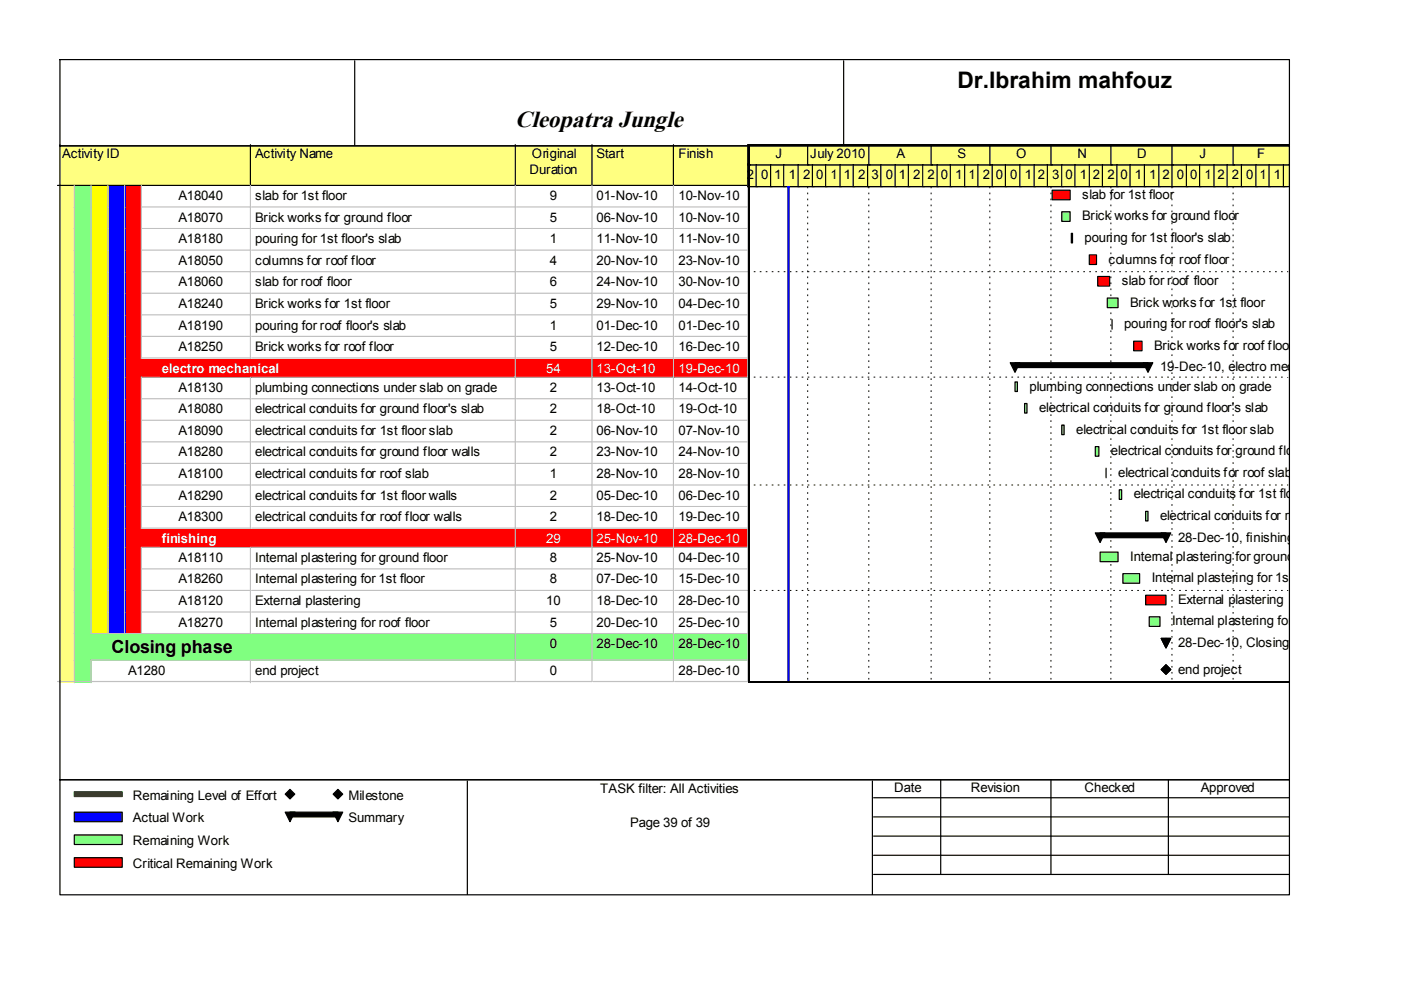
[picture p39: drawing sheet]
<svg xmlns="http://www.w3.org/2000/svg" width="297mm" height="210mm" viewBox="0 0 297 210" stroke-linecap="round" stroke-linejoin="round" font-family="sans-serif">
<defs><g id="words">
<text font-size="5" x="109.2" y="26.9">Cleopatra Jungle</text>
<text font-size="4.8" x="203" y="18.7">Dr.Ibrahim mahfouz</text>
<text font-size="3.8" x="23.6" y="138.4">Closing phase</text>
<g font-size="2.8">
<text x="13.2" y="33.5">Activity ID</text>
<text x="54.1" y="33.5">Activity Name</text>
<text x="112.8" y="33.5">Original</text>
<text x="126.5" y="33.5">Start</text>
<text x="143.8" y="33.5">Finish</text>
<text x="164.4" y="33.5">J</text>
<text x="171.8" y="33.5">July 2010</text>
<text x="190.1" y="33.5">A</text>
<text x="203" y="33.5">S</text>
<text x="215.5" y="33.5">O</text>
<text x="228.4" y="33.5">N</text>
<text x="241.1" y="33.5">D</text>
<text x="254.3" y="33.5">J</text>
<text x="266.5" y="33.5">F</text>
<text x="112.3" y="36.8">Duration</text>
<text x="158.3" y="37.9">2</text>
<text x="161.4" y="37.9">0</text>
<text x="164.2" y="37.9">1</text>
<text x="167.2" y="37.9">1</text>
<text x="170.3" y="37.9">2</text>
<text x="173.1" y="37.9">0</text>
<text x="176.1" y="37.9">1</text>
<text x="178.9" y="37.9">1</text>
<text x="181.9" y="37.9">2</text>
<text x="184.7" y="37.9">3</text>
<text x="187.8" y="37.9">0</text>
<text x="190.6" y="37.9">1</text>
<text x="193.6" y="37.9">2</text>
<text x="196.7" y="37.9">2</text>
<text x="199.5" y="37.9">0</text>
<text x="202.5" y="37.9">1</text>
<text x="205.3" y="37.9">1</text>
<text x="208.4" y="37.9">2</text>
<text x="211.2" y="37.9">0</text>
<text x="214.2" y="37.9">0</text>
<text x="217.3" y="37.9">1</text>
<text x="220" y="37.9">2</text>
<text x="223.1" y="37.9">3</text>
<text x="225.9" y="37.9">0</text>
<text x="228.9" y="37.9">1</text>
<text x="231.7" y="37.9">2</text>
<text x="234.8" y="37.9">2</text>
<text x="237.6" y="37.9">0</text>
<text x="240.6" y="37.9">1</text>
<text x="243.7" y="37.9">1</text>
<text x="246.5" y="37.9">2</text>
<text x="249.5" y="37.9">0</text>
<text x="252.3" y="37.9">0</text>
<text x="255.4" y="37.9">1</text>
<text x="258.1" y="37.9">2</text>
<text x="261.2" y="37.9">2</text>
<text x="264.2" y="37.9">0</text>
<text x="267" y="37.9">1</text>
<text x="270.1" y="37.9">1</text>
<text x="37.8" y="42.4">A18040</text>
<text x="37.8" y="47">A18070</text>
<text x="54.1" y="42.4">slab for 1st floor</text>
<text x="54.1" y="47">Brick works for ground floor</text>
<text x="116.6" y="42.4">9</text>
<text x="116.6" y="47">5</text>
<text x="126.5" y="42.4">01-Nov-10</text>
<text x="126.5" y="47">06-Nov-10</text>
<text x="143.8" y="42.4">10-Nov-10</text>
<text x="143.8" y="47">10-Nov-10</text>
<text x="229.4" y="42.2">slab for 1st floor</text>
<text x="229.4" y="46.8">Brick works for ground floor</text>
<text x="37.8" y="51.6">A18180</text>
<text x="54.1" y="51.6">pouring for 1st floor's slab</text>
<text x="116.6" y="51.6">1</text>
<text x="126.5" y="51.6">11-Nov-10</text>
<text x="143.8" y="51.6">11-Nov-10</text>
<text x="230" y="51.3">pouring for 1st floor's slab</text>
<text x="37.8" y="56.1">A18050</text>
<text x="54.1" y="56.1">columns for roof floor</text>
<text x="116.6" y="56.1">4</text>
<text x="126.5" y="56.1">20-Nov-10</text>
<text x="143.8" y="56.1">23-Nov-10</text>
<text x="235" y="55.9">columns for roof floor</text>
<text x="37.8" y="60.7">A18060</text>
<text x="37.8" y="65.3">A18240</text>
<text x="54.1" y="60.7">slab for roof floor</text>
<text x="54.1" y="65.3">Brick works for 1st floor</text>
<text x="116.6" y="60.7">6</text>
<text x="116.6" y="65.3">5</text>
<text x="126.5" y="60.7">24-Nov-10</text>
<text x="126.5" y="65.3">29-Nov-10</text>
<text x="143.8" y="60.7">30-Nov-10</text>
<text x="143.8" y="65.3">04-Dec-10</text>
<text x="237.8" y="60.5">slab for roof floor</text>
<text x="239.6" y="65">Brick works for 1st floor</text>
<text x="37.8" y="69.9">A18190</text>
<text x="54.1" y="69.9">pouring for roof floor's slab</text>
<text x="116.6" y="69.9">1</text>
<text x="126.5" y="69.9">01-Dec-10</text>
<text x="143.8" y="69.9">01-Dec-10</text>
<text x="238.3" y="69.6">pouring for roof floor's slab</text>
<text x="37.8" y="74.4">A18250</text>
<text x="54.1" y="74.4">Brick works for roof floor</text>
<text x="116.6" y="74.4">5</text>
<text x="126.5" y="74.4">12-Dec-10</text>
<text x="143.8" y="74.4">16-Dec-10</text>
<text x="244.7" y="74.2">Brick works for roof floor</text>
<text x="37.8" y="83.1">A18130</text>
<text x="54.1" y="83.1">plumbing connections under slab on grade</text>
<text x="116.6" y="83.1">2</text>
<text x="126.5" y="83.1">13-Oct-10</text>
<text x="143.8" y="83.1">14-Oct-10</text>
<text x="218.3" y="82.8">plumbing connections under slab on grade</text>
<text x="246" y="78.8">19-Dec-10, electro mechanical</text>
<text x="37.8" y="87.6">A18080</text>
<text x="54.1" y="87.6">electrical conduits for ground floor's slab</text>
<text x="116.6" y="87.6">2</text>
<text x="126.5" y="87.6">18-Oct-10</text>
<text x="143.8" y="87.6">19-Oct-10</text>
<text x="220.3" y="87.4">electrical conduits for ground floor's slab</text>
<text x="37.8" y="92.2">A18090</text>
<text x="54.1" y="92.2">electrical conduits for 1st floor slab</text>
<text x="116.6" y="92.2">2</text>
<text x="126.5" y="92.2">06-Nov-10</text>
<text x="143.8" y="92.2">07-Nov-10</text>
<text x="228.2" y="92">electrical conduits for 1st floor slab</text>
<text x="37.8" y="96.8">A18280</text>
<text x="37.8" y="101.4">A18100</text>
<text x="54.1" y="96.8">electrical conduits for ground floor walls</text>
<text x="54.1" y="101.4">electrical conduits for roof slab</text>
<text x="116.6" y="96.8">2</text>
<text x="116.6" y="101.4">1</text>
<text x="126.5" y="96.8">23-Nov-10</text>
<text x="126.5" y="101.4">28-Nov-10</text>
<text x="143.8" y="96.8">24-Nov-10</text>
<text x="143.8" y="101.4">28-Nov-10</text>
<text x="235.5" y="96.5">electrical conduits for ground floor walls</text>
<text x="237.1" y="101.1">electrical conduits for roof slab</text>
<text x="37.8" y="105.9">A18290</text>
<text x="54.1" y="105.9">electrical conduits for 1st floor walls</text>
<text x="116.6" y="105.9">2</text>
<text x="126.5" y="105.9">05-Dec-10</text>
<text x="143.8" y="105.9">06-Dec-10</text>
<text x="240.4" y="105.7">electrical conduits for 1st floor walls</text>
<text x="37.8" y="110.5">A18300</text>
<text x="54.1" y="110.5">electrical conduits for roof floor walls</text>
<text x="116.6" y="110.5">2</text>
<text x="126.5" y="110.5">18-Dec-10</text>
<text x="143.8" y="110.5">19-Dec-10</text>
<text x="246" y="110.3">electrical conduits for roof floor walls</text>
<text x="37.8" y="119.1">A18110</text>
<text x="54.1" y="119.1">Internal plastering for ground floor</text>
<text x="116.6" y="119.1">8</text>
<text x="126.5" y="119.1">25-Nov-10</text>
<text x="143.8" y="119.1">04-Dec-10</text>
<text x="239.6" y="118.9">Internal plastering for ground floor</text>
<text x="249.8" y="114.8">28-Dec-10, finishing</text>
<text x="37.8" y="123.7">A18260</text>
<text x="54.1" y="123.7">Internal plastering for 1st floor</text>
<text x="116.6" y="123.7">8</text>
<text x="126.5" y="123.7">07-Dec-10</text>
<text x="143.8" y="123.7">15-Dec-10</text>
<text x="244.2" y="123.5">Internal plastering for 1st floor</text>
<text x="37.8" y="128.3">A18120</text>
<text x="54.1" y="128.3">External plastering</text>
<text x="115.8" y="128.3">10</text>
<text x="126.5" y="128.3">18-Dec-10</text>
<text x="143.8" y="128.3">28-Dec-10</text>
<text x="249.8" y="128">External plastering</text>
<text x="37.8" y="132.9">A18270</text>
<text x="54.1" y="132.9">Internal plastering for roof floor</text>
<text x="116.6" y="132.9">5</text>
<text x="116.6" y="137.4">0</text>
<text x="126.5" y="132.9">20-Dec-10</text>
<text x="126.5" y="137.4">28-Dec-10</text>
<text x="143.8" y="132.9">25-Dec-10</text>
<text x="143.8" y="137.4">28-Dec-10</text>
<text x="248.5" y="132.6">Internal plastering for roof floor</text>
<text x="249.8" y="137.2">28-Dec-10, Closing phase</text>
<text x="27.2" y="143.1">A1280</text>
<text x="54.1" y="143.1">end project</text>
<text x="116.6" y="143.1">0</text>
<text x="143.8" y="143.1">28-Dec-10</text>
<text x="249.8" y="142.8">end project</text>
<text x="189.6" y="168">Date</text>
<text x="205.8" y="168">Revision</text>
<text x="230" y="168">Checked</text>
<text x="254.6" y="168">Approved</text>
<text x="28.2" y="169.5">Remaining Level of Effort</text>
<text x="73.9" y="169.5">Milestone</text>
<text x="127.3" y="168.2">TASK filter: All Activities</text>
<text x="28.2" y="174.3">Actual Work</text>
<text x="28.2" y="179.2">Remaining Work</text>
<text x="73.9" y="174.3">Summary</text>
<text x="133.6" y="175.3">Page 39 of 39</text>
<text x="28.2" y="184">Critical Remaining Work</text>
</g>
<g font-size="2.8" fill="#fff">
<text x="34.3" y="79">electro mechanical</text>
<text x="115.8" y="79">54</text>
<text x="126.5" y="79">13-Oct-10</text>
<text x="143.8" y="79">19-Dec-10</text>
<text x="34.3" y="115.1">finishing</text>
<text x="115.8" y="115.1">29</text>
<text x="126.5" y="115.1">25-Nov-10</text>
<text x="143.8" y="115.1">28-Dec-10</text>
</g>
</g></defs>
<path d="M12.4 30.7h40.9v8.9h-40.9z" fill="#ffff80"/>
<path d="M53.1 30.7v8.6h-40.9" fill="none" stroke="#000" stroke-width=".25"/>
<path d="M53.3 30.7h56.2v8.9h-56.2z" fill="#ffff80"/>
<path d="M109.3 30.7v8.6h-56.2" fill="none" stroke="#000" stroke-width=".25"/>
<path d="M109.5 30.7h16.2v8.9h-16.2z" fill="#ffff80"/>
<path d="M125.5 30.7v8.6h-16.2" fill="none" stroke="#000" stroke-width=".25"/>
<path d="M125.7 30.7h17.3v8.9h-17.3z" fill="#ffff80"/>
<path d="M142.8 30.7v8.6h-17.3" fill="none" stroke="#000" stroke-width=".25"/>
<path d="M143 30.7h15.8v8.9h-15.8z" fill="#ffff80"/>
<path d="M158.5 30.7v8.6h-15.7" fill="none" stroke="#000" stroke-width=".25"/>
<path d="M12.4 39.6h3.6v4.5h-3.6z" fill="#ffff80"/>
<path d="M15.8 39.3v4.8" fill="none" stroke="#c0c0c0" stroke-width=".25"/>
<path d="M16 39.6h3.6v4.5h-3.6z" fill="#80ff80"/>
<path d="M19.3 39.3v4.8" fill="none" stroke="#c0c0c0" stroke-width=".25"/>
<path d="M19.6 39.6h3.5v4.5h-3.5z" fill="#ff0"/>
<path d="M22.9 39.3v4.8" fill="none" stroke="#c0c0c0" stroke-width=".25"/>
<path d="M23.1 39.6h3.6v4.5h-3.6z" fill="#00f"/>
<path d="M26.4 39.3v4.8" fill="none" stroke="#c0c0c0" stroke-width=".25"/>
<path d="M26.7 39.6h3.5v4.5h-3.5z" fill="#f00"/>
<path d="M30 39.3v4.8" fill="none" stroke="#c0c0c0" stroke-width=".25"/>
<path d="M30.2 39.6h23.1v4.5h-23.1z" fill="#fff"/>
<path d="M53.1 39.3v4.8M30 43.9h23.4" fill="none" stroke="#c0c0c0" stroke-width=".25"/>
<g fill="#fff">
<path d="M53.3 39.6h56.2v4.5h-56.2z"/>
<path d="M53.8 39.8h54.9v4.1h-54.9z"/>
</g>
<path d="M109.3 39.3v4.6h-55.9" fill="none" stroke="#c0c0c0" stroke-width=".25"/>
<g fill="#fff">
<path d="M109.5 39.6h16.2v4.5h-16.2z"/>
<path d="M110 39.8h15v4.1h-15z"/>
</g>
<path d="M125.5 39.3v4.6h-16" fill="none" stroke="#c0c0c0" stroke-width=".25"/>
<g fill="#fff">
<path d="M125.7 39.6h17.3v4.5h-17.3z"/>
<path d="M126.2 39.8h16v4.1h-16z"/>
</g>
<path d="M142.8 39.3v4.6h-17" fill="none" stroke="#c0c0c0" stroke-width=".25"/>
<g fill="#fff">
<path d="M143 39.6h15.8v4.5h-15.8z"/>
<path d="M143.5 39.8h14.6v4.1h-14.6z"/>
</g>
<path d="M158.5 39.3v4.6h-15.5" fill="none" stroke="#c0c0c0" stroke-width=".25"/>
<path d="M12.4 44.1h3.6v4.6h-3.6z" fill="#ffff80"/>
<path d="M15.8 43.9v4.8" fill="none" stroke="#c0c0c0" stroke-width=".25"/>
<path d="M16 44.1h3.6v4.6h-3.6z" fill="#80ff80"/>
<path d="M19.3 43.9v4.8" fill="none" stroke="#c0c0c0" stroke-width=".25"/>
<path d="M19.6 44.1h3.5v4.6h-3.5z" fill="#ff0"/>
<path d="M22.9 43.9v4.8" fill="none" stroke="#c0c0c0" stroke-width=".25"/>
<path d="M23.1 44.1h3.6v4.6h-3.6z" fill="#00f"/>
<path d="M26.4 43.9v4.8" fill="none" stroke="#c0c0c0" stroke-width=".25"/>
<path d="M26.7 44.1h3.5v4.6h-3.5z" fill="#f00"/>
<path d="M30 43.9v4.8" fill="none" stroke="#c0c0c0" stroke-width=".25"/>
<path d="M30.2 44.1h23.1v4.6h-23.1z" fill="#fff"/>
<path d="M30 48.5h23.4M53.1 43.9v4.8" fill="none" stroke="#c0c0c0" stroke-width=".25"/>
<g fill="#fff">
<path d="M53.3 44.1h56.2v4.6h-56.2z"/>
<path d="M53.8 44.4h54.9v4h-54.9z"/>
</g>
<path d="M109.3 43.9v4.6h-55.9" fill="none" stroke="#c0c0c0" stroke-width=".25"/>
<g fill="#fff">
<path d="M109.5 44.1h16.2v4.6h-16.2z"/>
<path d="M110 44.4h15v4h-15z"/>
</g>
<path d="M125.5 43.9v4.6h-16" fill="none" stroke="#c0c0c0" stroke-width=".25"/>
<g fill="#fff">
<path d="M125.7 44.1h17.3v4.6h-17.3z"/>
<path d="M126.2 44.4h16v4h-16z"/>
</g>
<path d="M142.8 43.9v4.6h-17" fill="none" stroke="#c0c0c0" stroke-width=".25"/>
<g fill="#fff">
<path d="M143 44.1h15.8v4.6h-15.8z"/>
<path d="M143.5 44.4h14.6v4h-14.6z"/>
</g>
<path d="M158.5 43.9v4.6h-15.5" fill="none" stroke="#c0c0c0" stroke-width=".25"/>
<path d="M12.4 48.7h3.6v4.6h-3.6z" fill="#ffff80"/>
<path d="M15.8 48.5v4.8" fill="none" stroke="#c0c0c0" stroke-width=".25"/>
<path d="M16 48.7h3.6v4.6h-3.6z" fill="#80ff80"/>
<path d="M19.3 48.5v4.8" fill="none" stroke="#c0c0c0" stroke-width=".25"/>
<path d="M19.6 48.7h3.5v4.6h-3.5z" fill="#ff0"/>
<path d="M22.9 48.5v4.8" fill="none" stroke="#c0c0c0" stroke-width=".25"/>
<path d="M23.1 48.7h3.6v4.6h-3.6z" fill="#00f"/>
<path d="M26.4 48.5v4.8" fill="none" stroke="#c0c0c0" stroke-width=".25"/>
<path d="M26.7 48.7h3.5v4.6h-3.5z" fill="#f00"/>
<path d="M30 48.5v4.8" fill="none" stroke="#c0c0c0" stroke-width=".25"/>
<path d="M30.2 48.7h23.1v4.6h-23.1z" fill="#fff"/>
<path d="M30 53h23.4M53.1 48.5v4.8" fill="none" stroke="#c0c0c0" stroke-width=".25"/>
<g fill="#fff">
<path d="M53.3 48.7h56.2v4.6h-56.2z"/>
<path d="M53.8 49h54.9v4h-54.9z"/>
</g>
<path d="M109.3 48.5v4.5h-55.9" fill="none" stroke="#c0c0c0" stroke-width=".25"/>
<g fill="#fff">
<path d="M109.5 48.7h16.2v4.6h-16.2z"/>
<path d="M110 49h15v4h-15z"/>
</g>
<path d="M125.5 48.5v4.5h-16" fill="none" stroke="#c0c0c0" stroke-width=".25"/>
<g fill="#fff">
<path d="M125.7 48.7h17.3v4.6h-17.3z"/>
<path d="M126.2 49h16v4h-16z"/>
</g>
<path d="M142.8 48.5v4.5h-17" fill="none" stroke="#c0c0c0" stroke-width=".25"/>
<g fill="#fff">
<path d="M143 48.7h15.8v4.6h-15.8z"/>
<path d="M143.5 49h14.6v4h-14.6z"/>
</g>
<path d="M158.5 48.5v4.5h-15.5" fill="none" stroke="#c0c0c0" stroke-width=".25"/>
<path d="M12.4 53.3h3.6v4.5h-3.6z" fill="#ffff80"/>
<path d="M15.8 53v4.9" fill="none" stroke="#c0c0c0" stroke-width=".25"/>
<path d="M16 53.3h3.6v4.5h-3.6z" fill="#80ff80"/>
<path d="M19.3 53v4.9" fill="none" stroke="#c0c0c0" stroke-width=".25"/>
<path d="M19.6 53.3h3.5v4.5h-3.5z" fill="#ff0"/>
<path d="M22.9 53v4.9" fill="none" stroke="#c0c0c0" stroke-width=".25"/>
<path d="M23.1 53.3h3.6v4.5h-3.6z" fill="#00f"/>
<path d="M26.4 53v4.9" fill="none" stroke="#c0c0c0" stroke-width=".25"/>
<path d="M26.7 53.3h3.5v4.5h-3.5z" fill="#f00"/>
<path d="M30 53v4.9" fill="none" stroke="#c0c0c0" stroke-width=".25"/>
<path d="M30.2 53.3h23.1v4.5h-23.1z" fill="#fff"/>
<path d="M30 57.6h23.4M53.1 53v4.9" fill="none" stroke="#c0c0c0" stroke-width=".25"/>
<g fill="#fff">
<path d="M53.3 53.3h56.2v4.5h-56.2z"/>
<path d="M53.8 53.5h54.9v4.1h-54.9z"/>
</g>
<path d="M109.3 53v4.6h-55.9" fill="none" stroke="#c0c0c0" stroke-width=".25"/>
<g fill="#fff">
<path d="M109.5 53.3h16.2v4.5h-16.2z"/>
<path d="M110 53.5h15v4.1h-15z"/>
</g>
<path d="M125.5 53v4.6h-16" fill="none" stroke="#c0c0c0" stroke-width=".25"/>
<g fill="#fff">
<path d="M125.7 53.3h17.3v4.5h-17.3z"/>
<path d="M126.2 53.5h16v4.1h-16z"/>
</g>
<path d="M142.8 53v4.6h-17" fill="none" stroke="#c0c0c0" stroke-width=".25"/>
<g fill="#fff">
<path d="M143 53.3h15.8v4.5h-15.8z"/>
<path d="M143.5 53.5h14.6v4.1h-14.6z"/>
</g>
<path d="M158.5 53v4.6h-15.5" fill="none" stroke="#c0c0c0" stroke-width=".25"/>
<path d="M12.4 57.8h3.6v4.6h-3.6z" fill="#ffff80"/>
<path d="M15.8 57.6v4.8" fill="none" stroke="#c0c0c0" stroke-width=".25"/>
<path d="M16 57.8h3.6v4.6h-3.6z" fill="#80ff80"/>
<path d="M19.3 57.6v4.8" fill="none" stroke="#c0c0c0" stroke-width=".25"/>
<path d="M19.6 57.8h3.5v4.6h-3.5z" fill="#ff0"/>
<path d="M22.9 57.6v4.8" fill="none" stroke="#c0c0c0" stroke-width=".25"/>
<path d="M23.1 57.8h3.6v4.6h-3.6z" fill="#00f"/>
<path d="M26.4 57.6v4.8" fill="none" stroke="#c0c0c0" stroke-width=".25"/>
<path d="M26.7 57.8h3.5v4.6h-3.5z" fill="#f00"/>
<path d="M30 57.6v4.8" fill="none" stroke="#c0c0c0" stroke-width=".25"/>
<path d="M30.2 57.8h23.1v4.6h-23.1z" fill="#fff"/>
<path d="M53.1 57.6v4.8M30 62.2h23.4" fill="none" stroke="#c0c0c0" stroke-width=".25"/>
<g fill="#fff">
<path d="M53.3 57.8h56.2v4.6h-56.2z"/>
<path d="M53.8 58.1h54.9v4.1h-54.9z"/>
</g>
<path d="M109.3 57.6v4.6h-55.9" fill="none" stroke="#c0c0c0" stroke-width=".25"/>
<g fill="#fff">
<path d="M109.5 57.8h16.2v4.6h-16.2z"/>
<path d="M110 58.1h15v4.1h-15z"/>
</g>
<path d="M125.5 57.6v4.6h-16" fill="none" stroke="#c0c0c0" stroke-width=".25"/>
<g fill="#fff">
<path d="M125.7 57.8h17.3v4.6h-17.3z"/>
<path d="M126.2 58.1h16v4.1h-16z"/>
</g>
<path d="M142.8 57.6v4.6h-17" fill="none" stroke="#c0c0c0" stroke-width=".25"/>
<g fill="#fff">
<path d="M143 57.8h15.8v4.6h-15.8z"/>
<path d="M143.5 58.1h14.6v4.1h-14.6z"/>
</g>
<path d="M158.5 57.6v4.6h-15.5" fill="none" stroke="#c0c0c0" stroke-width=".25"/>
<path d="M12.4 62.4h3.6v4.6h-3.6z" fill="#ffff80"/>
<path d="M15.8 62.2v4.8" fill="none" stroke="#c0c0c0" stroke-width=".25"/>
<path d="M16 62.4h3.6v4.6h-3.6z" fill="#80ff80"/>
<path d="M19.3 62.2v4.8" fill="none" stroke="#c0c0c0" stroke-width=".25"/>
<path d="M19.6 62.4h3.5v4.6h-3.5z" fill="#ff0"/>
<path d="M22.9 62.2v4.8" fill="none" stroke="#c0c0c0" stroke-width=".25"/>
<path d="M23.1 62.4h3.6v4.6h-3.6z" fill="#00f"/>
<path d="M26.4 62.2v4.8" fill="none" stroke="#c0c0c0" stroke-width=".25"/>
<path d="M26.7 62.4h3.5v4.6h-3.5z" fill="#f00"/>
<path d="M30 62.2v4.8" fill="none" stroke="#c0c0c0" stroke-width=".25"/>
<path d="M30.2 62.4h23.1v4.6h-23.1z" fill="#fff"/>
<path d="M30 66.8h23.4M53.1 62.2v4.8" fill="none" stroke="#c0c0c0" stroke-width=".25"/>
<g fill="#fff">
<path d="M53.3 62.4h56.2v4.6h-56.2z"/>
<path d="M53.8 62.7h54.9v4h-54.9z"/>
</g>
<path d="M109.3 62.2v4.6h-55.9" fill="none" stroke="#c0c0c0" stroke-width=".25"/>
<g fill="#fff">
<path d="M109.5 62.4h16.2v4.6h-16.2z"/>
<path d="M110 62.7h15v4h-15z"/>
</g>
<path d="M125.5 62.2v4.6h-16" fill="none" stroke="#c0c0c0" stroke-width=".25"/>
<g fill="#fff">
<path d="M125.7 62.4h17.3v4.6h-17.3z"/>
<path d="M126.2 62.7h16v4h-16z"/>
</g>
<path d="M142.8 62.2v4.6h-17" fill="none" stroke="#c0c0c0" stroke-width=".25"/>
<g fill="#fff">
<path d="M143 62.4h15.8v4.6h-15.8z"/>
<path d="M143.5 62.7h14.6v4h-14.6z"/>
</g>
<path d="M158.5 62.2v4.6h-15.5" fill="none" stroke="#c0c0c0" stroke-width=".25"/>
<path d="M12.4 67h3.6v4.6h-3.6z" fill="#ffff80"/>
<path d="M15.8 66.8v4.8" fill="none" stroke="#c0c0c0" stroke-width=".25"/>
<path d="M16 67h3.6v4.6h-3.6z" fill="#80ff80"/>
<path d="M19.3 66.8v4.8" fill="none" stroke="#c0c0c0" stroke-width=".25"/>
<path d="M19.6 67h3.5v4.6h-3.5z" fill="#ff0"/>
<path d="M22.9 66.8v4.8" fill="none" stroke="#c0c0c0" stroke-width=".25"/>
<path d="M23.1 67h3.6v4.6h-3.6z" fill="#00f"/>
<path d="M26.4 66.8v4.8" fill="none" stroke="#c0c0c0" stroke-width=".25"/>
<path d="M26.7 67h3.5v4.6h-3.5z" fill="#f00"/>
<path d="M30 66.8v4.8" fill="none" stroke="#c0c0c0" stroke-width=".25"/>
<path d="M30.2 67h23.1v4.6h-23.1z" fill="#fff"/>
<path d="M30 71.3h23.4M53.1 66.8v4.8" fill="none" stroke="#c0c0c0" stroke-width=".25"/>
<g fill="#fff">
<path d="M53.3 67h56.2v4.6h-56.2z"/>
<path d="M53.8 67.2h54.9v4.1h-54.9z"/>
</g>
<path d="M109.3 66.8v4.5h-55.9" fill="none" stroke="#c0c0c0" stroke-width=".25"/>
<g fill="#fff">
<path d="M109.5 67h16.2v4.6h-16.2z"/>
<path d="M110 67.2h15v4.1h-15z"/>
</g>
<path d="M125.5 66.8v4.5h-16" fill="none" stroke="#c0c0c0" stroke-width=".25"/>
<g fill="#fff">
<path d="M125.7 67h17.3v4.6h-17.3z"/>
<path d="M126.2 67.2h16v4.1h-16z"/>
</g>
<path d="M142.8 66.8v4.5h-17" fill="none" stroke="#c0c0c0" stroke-width=".25"/>
<g fill="#fff">
<path d="M143 67h15.8v4.6h-15.8z"/>
<path d="M143.5 67.2h14.6v4.1h-14.6z"/>
</g>
<path d="M158.5 66.8v4.5h-15.5" fill="none" stroke="#c0c0c0" stroke-width=".25"/>
<path d="M12.4 71.6h3.6v4.5h-3.6z" fill="#ffff80"/>
<path d="M15.8 71.3v4.9" fill="none" stroke="#c0c0c0" stroke-width=".25"/>
<path d="M16 71.6h3.6v4.5h-3.6z" fill="#80ff80"/>
<path d="M19.3 71.3v4.9" fill="none" stroke="#c0c0c0" stroke-width=".25"/>
<path d="M19.6 71.6h3.5v4.5h-3.5z" fill="#ff0"/>
<path d="M22.9 71.3v4.9" fill="none" stroke="#c0c0c0" stroke-width=".25"/>
<path d="M23.1 71.6h3.6v4.5h-3.6z" fill="#00f"/>
<path d="M26.4 71.3v4.9" fill="none" stroke="#c0c0c0" stroke-width=".25"/>
<path d="M26.7 71.6h3.5v4.5h-3.5z" fill="#f00"/>
<path d="M30 71.3v4.9" fill="none" stroke="#c0c0c0" stroke-width=".25"/>
<path d="M30.2 71.6h23.1v4.5h-23.1z" fill="#fff"/>
<path d="M30 75.9h23.4M53.1 71.3v4.9" fill="none" stroke="#c0c0c0" stroke-width=".25"/>
<g fill="#fff">
<path d="M53.3 71.6h56.2v4.5h-56.2z"/>
<path d="M53.8 71.8h54.9v4.1h-54.9z"/>
</g>
<path d="M109.3 71.3v4.6h-55.9" fill="none" stroke="#c0c0c0" stroke-width=".25"/>
<g fill="#fff">
<path d="M109.5 71.6h16.2v4.5h-16.2z"/>
<path d="M110 71.8h15v4.1h-15z"/>
</g>
<path d="M125.5 71.3v4.6h-16" fill="none" stroke="#c0c0c0" stroke-width=".25"/>
<g fill="#fff">
<path d="M125.7 71.6h17.3v4.5h-17.3z"/>
<path d="M126.2 71.8h16v4.1h-16z"/>
</g>
<path d="M142.8 71.3v4.6h-17" fill="none" stroke="#c0c0c0" stroke-width=".25"/>
<g fill="#fff">
<path d="M143 71.6h15.8v4.5h-15.8z"/>
<path d="M143.5 71.8h14.6v4.1h-14.6z"/>
</g>
<path d="M158.5 71.3v4.6h-15.5" fill="none" stroke="#c0c0c0" stroke-width=".25"/>
<path d="M12.4 76.1h3.6v4.1h-3.6z" fill="#ffff80"/>
<path d="M15.8 75.9v4.3" fill="none" stroke="#c0c0c0" stroke-width=".25"/>
<path d="M16 76.1h3.6v4.1h-3.6z" fill="#80ff80"/>
<path d="M19.3 75.9v4.3" fill="none" stroke="#c0c0c0" stroke-width=".25"/>
<path d="M19.6 76.1h3.5v4.1h-3.5z" fill="#ff0"/>
<path d="M22.9 75.9v4.3" fill="none" stroke="#c0c0c0" stroke-width=".25"/>
<path d="M23.1 76.1h3.6v4.1h-3.6z" fill="#00f"/>
<path d="M26.4 75.9v4.3" fill="none" stroke="#c0c0c0" stroke-width=".25"/>
<path d="M26.7 76.1h26.6v4.1h-26.6z" fill="#f00"/>
<path d="M30 80h23.4" fill="none" stroke="#c0c0c0" stroke-width=".25"/>
<g fill="#f00">
<path d="M53.3 76.1h56.2v4.1h-56.2z"/>
<path d="M34 76.4h74.7v3.5h-74.7z"/>
</g>
<path d="M109.3 75.9v4.1h-55.9" fill="none" stroke="#c0c0c0" stroke-width=".25"/>
<g fill="#f00">
<path d="M109.5 76.1h16.2v4.1h-16.2z"/>
<path d="M110 76.4h15v3.5h-15z"/>
</g>
<path d="M125.5 75.9v4.1h-16" fill="none" stroke="#c0c0c0" stroke-width=".25"/>
<g fill="#f00">
<path d="M125.7 76.1h17.3v4.1h-17.3z"/>
<path d="M126.2 76.4h16v3.5h-16z"/>
</g>
<path d="M142.8 75.9v4.1h-17" fill="none" stroke="#c0c0c0" stroke-width=".25"/>
<g fill="#f00">
<path d="M143 76.1h15.8v4.1h-15.8z"/>
<path d="M143.5 76.4h14.6v3.5h-14.6z"/>
</g>
<path d="M158.5 75.9v4.1h-15.5" fill="none" stroke="#c0c0c0" stroke-width=".25"/>
<path d="M12.4 80.2h3.6v4.6h-3.6z" fill="#ffff80"/>
<path d="M15.8 80v4.8" fill="none" stroke="#c0c0c0" stroke-width=".25"/>
<path d="M16 80.2h3.6v4.6h-3.6z" fill="#80ff80"/>
<path d="M19.3 80v4.8" fill="none" stroke="#c0c0c0" stroke-width=".25"/>
<path d="M19.6 80.2h3.5v4.6h-3.5z" fill="#ff0"/>
<path d="M22.9 80v4.8" fill="none" stroke="#c0c0c0" stroke-width=".25"/>
<path d="M23.1 80.2h3.6v4.6h-3.6z" fill="#00f"/>
<path d="M26.4 80v4.8" fill="none" stroke="#c0c0c0" stroke-width=".25"/>
<path d="M26.7 80.2h3.5v4.6h-3.5z" fill="#f00"/>
<path d="M30 80v4.8" fill="none" stroke="#c0c0c0" stroke-width=".25"/>
<path d="M30.2 80.2h23.1v4.6h-23.1z" fill="#fff"/>
<path d="M53.1 80v4.8M30 84.5h23.4" fill="none" stroke="#c0c0c0" stroke-width=".25"/>
<g fill="#fff">
<path d="M53.3 80.2h56.2v4.6h-56.2z"/>
<path d="M53.8 80.4h54.9v4.1h-54.9z"/>
</g>
<path d="M109.3 80v4.5h-55.9" fill="none" stroke="#c0c0c0" stroke-width=".25"/>
<g fill="#fff">
<path d="M109.5 80.2h16.2v4.6h-16.2z"/>
<path d="M110 80.4h15v4.1h-15z"/>
</g>
<path d="M125.5 80v4.5h-16" fill="none" stroke="#c0c0c0" stroke-width=".25"/>
<g fill="#fff">
<path d="M125.7 80.2h17.3v4.6h-17.3z"/>
<path d="M126.2 80.4h16v4.1h-16z"/>
</g>
<path d="M142.8 80v4.5h-17" fill="none" stroke="#c0c0c0" stroke-width=".25"/>
<g fill="#fff">
<path d="M143 80.2h15.8v4.6h-15.8z"/>
<path d="M143.5 80.4h14.6v4.1h-14.6z"/>
</g>
<path d="M158.5 80v4.5h-15.5" fill="none" stroke="#c0c0c0" stroke-width=".25"/>
<path d="M12.4 84.8h3.6v4.5h-3.6z" fill="#ffff80"/>
<path d="M15.8 84.5v4.9" fill="none" stroke="#c0c0c0" stroke-width=".25"/>
<path d="M16 84.8h3.6v4.5h-3.6z" fill="#80ff80"/>
<path d="M19.3 84.5v4.9" fill="none" stroke="#c0c0c0" stroke-width=".25"/>
<path d="M19.6 84.8h3.5v4.5h-3.5z" fill="#ff0"/>
<path d="M22.9 84.5v4.9" fill="none" stroke="#c0c0c0" stroke-width=".25"/>
<path d="M23.1 84.8h3.6v4.5h-3.6z" fill="#00f"/>
<path d="M26.4 84.5v4.9" fill="none" stroke="#c0c0c0" stroke-width=".25"/>
<path d="M26.7 84.8h3.5v4.5h-3.5z" fill="#f00"/>
<path d="M30 84.5v4.9" fill="none" stroke="#c0c0c0" stroke-width=".25"/>
<path d="M30.2 84.8h23.1v4.5h-23.1z" fill="#fff"/>
<path d="M30 89.1h23.4M53.1 84.5v4.9" fill="none" stroke="#c0c0c0" stroke-width=".25"/>
<g fill="#fff">
<path d="M53.3 84.8h56.2v4.5h-56.2z"/>
<path d="M53.8 85h54.9v4.1h-54.9z"/>
</g>
<path d="M109.3 84.5v4.6h-55.9" fill="none" stroke="#c0c0c0" stroke-width=".25"/>
<g fill="#fff">
<path d="M109.5 84.8h16.2v4.5h-16.2z"/>
<path d="M110 85h15v4.1h-15z"/>
</g>
<path d="M125.5 84.5v4.6h-16" fill="none" stroke="#c0c0c0" stroke-width=".25"/>
<g fill="#fff">
<path d="M125.7 84.8h17.3v4.5h-17.3z"/>
<path d="M126.2 85h16v4.1h-16z"/>
</g>
<path d="M142.8 84.5v4.6h-17" fill="none" stroke="#c0c0c0" stroke-width=".25"/>
<g fill="#fff">
<path d="M143 84.8h15.8v4.5h-15.8z"/>
<path d="M143.5 85h14.6v4.1h-14.6z"/>
</g>
<path d="M158.5 84.5v4.6h-15.5" fill="none" stroke="#c0c0c0" stroke-width=".25"/>
<path d="M12.4 89.3h3.6v4.6h-3.6z" fill="#ffff80"/>
<path d="M15.8 89.1v4.8" fill="none" stroke="#c0c0c0" stroke-width=".25"/>
<path d="M16 89.3h3.6v4.6h-3.6z" fill="#80ff80"/>
<path d="M19.3 89.1v4.8" fill="none" stroke="#c0c0c0" stroke-width=".25"/>
<path d="M19.6 89.3h3.5v4.6h-3.5z" fill="#ff0"/>
<path d="M22.9 89.1v4.8" fill="none" stroke="#c0c0c0" stroke-width=".25"/>
<path d="M23.1 89.3h3.6v4.6h-3.6z" fill="#00f"/>
<path d="M26.4 89.1v4.8" fill="none" stroke="#c0c0c0" stroke-width=".25"/>
<path d="M26.7 89.3h3.5v4.6h-3.5z" fill="#f00"/>
<path d="M30 89.1v4.8" fill="none" stroke="#c0c0c0" stroke-width=".25"/>
<path d="M30.2 89.3h23.1v4.6h-23.1z" fill="#fff"/>
<path d="M30 93.7h23.4M53.1 89.1v4.8" fill="none" stroke="#c0c0c0" stroke-width=".25"/>
<g fill="#fff">
<path d="M53.3 89.3h56.2v4.6h-56.2z"/>
<path d="M53.8 89.6h54.9v4.1h-54.9z"/>
</g>
<path d="M109.3 89.1v4.6h-55.9" fill="none" stroke="#c0c0c0" stroke-width=".25"/>
<g fill="#fff">
<path d="M109.5 89.3h16.2v4.6h-16.2z"/>
<path d="M110 89.6h15v4.1h-15z"/>
</g>
<path d="M125.5 89.1v4.6h-16" fill="none" stroke="#c0c0c0" stroke-width=".25"/>
<g fill="#fff">
<path d="M125.7 89.3h17.3v4.6h-17.3z"/>
<path d="M126.2 89.6h16v4.1h-16z"/>
</g>
<path d="M142.8 89.1v4.6h-17" fill="none" stroke="#c0c0c0" stroke-width=".25"/>
<g fill="#fff">
<path d="M143 89.3h15.8v4.6h-15.8z"/>
<path d="M143.5 89.6h14.6v4.1h-14.6z"/>
</g>
<path d="M158.5 89.1v4.6h-15.5" fill="none" stroke="#c0c0c0" stroke-width=".25"/>
<path d="M12.4 93.9h3.6v4.6h-3.6z" fill="#ffff80"/>
<path d="M15.8 93.7v4.8" fill="none" stroke="#c0c0c0" stroke-width=".25"/>
<path d="M16 93.9h3.6v4.6h-3.6z" fill="#80ff80"/>
<path d="M19.3 93.7v4.8" fill="none" stroke="#c0c0c0" stroke-width=".25"/>
<path d="M19.6 93.9h3.5v4.6h-3.5z" fill="#ff0"/>
<path d="M22.9 93.7v4.8" fill="none" stroke="#c0c0c0" stroke-width=".25"/>
<path d="M23.1 93.9h3.6v4.6h-3.6z" fill="#00f"/>
<path d="M26.4 93.7v4.8" fill="none" stroke="#c0c0c0" stroke-width=".25"/>
<path d="M26.7 93.9h3.5v4.6h-3.5z" fill="#f00"/>
<path d="M30 93.7v4.8" fill="none" stroke="#c0c0c0" stroke-width=".25"/>
<path d="M30.2 93.9h23.1v4.6h-23.1z" fill="#fff"/>
<path d="M30 98.3h23.4M53.1 93.7v4.8" fill="none" stroke="#c0c0c0" stroke-width=".25"/>
<g fill="#fff">
<path d="M53.3 93.9h56.2v4.6h-56.2z"/>
<path d="M53.8 94.2h54.9v4h-54.9z"/>
</g>
<path d="M109.3 93.7v4.6h-55.9" fill="none" stroke="#c0c0c0" stroke-width=".25"/>
<g fill="#fff">
<path d="M109.5 93.9h16.2v4.6h-16.2z"/>
<path d="M110 94.2h15v4h-15z"/>
</g>
<path d="M125.5 93.7v4.6h-16" fill="none" stroke="#c0c0c0" stroke-width=".25"/>
<g fill="#fff">
<path d="M125.7 93.9h17.3v4.6h-17.3z"/>
<path d="M126.2 94.2h16v4h-16z"/>
</g>
<path d="M142.8 93.7v4.6h-17" fill="none" stroke="#c0c0c0" stroke-width=".25"/>
<g fill="#fff">
<path d="M143 93.9h15.8v4.6h-15.8z"/>
<path d="M143.5 94.2h14.6v4h-14.6z"/>
</g>
<path d="M158.5 93.7v4.6h-15.5" fill="none" stroke="#c0c0c0" stroke-width=".25"/>
<path d="M12.4 98.5h3.6v4.6h-3.6z" fill="#ffff80"/>
<path d="M15.8 98.3v4.8" fill="none" stroke="#c0c0c0" stroke-width=".25"/>
<path d="M16 98.5h3.6v4.6h-3.6z" fill="#80ff80"/>
<path d="M19.3 98.3v4.8" fill="none" stroke="#c0c0c0" stroke-width=".25"/>
<path d="M19.6 98.5h3.5v4.6h-3.5z" fill="#ff0"/>
<path d="M22.9 98.3v4.8" fill="none" stroke="#c0c0c0" stroke-width=".25"/>
<path d="M23.1 98.5h3.6v4.6h-3.6z" fill="#00f"/>
<path d="M26.4 98.3v4.8" fill="none" stroke="#c0c0c0" stroke-width=".25"/>
<path d="M26.7 98.5h3.5v4.6h-3.5z" fill="#f00"/>
<path d="M30 98.3v4.8" fill="none" stroke="#c0c0c0" stroke-width=".25"/>
<path d="M30.2 98.5h23.1v4.6h-23.1z" fill="#fff"/>
<path d="M53.1 98.3v4.8M30 102.8h23.4" fill="none" stroke="#c0c0c0" stroke-width=".25"/>
<g fill="#fff">
<path d="M53.3 98.5h56.2v4.6h-56.2z"/>
<path d="M53.8 98.7h54.9v4.1h-54.9z"/>
</g>
<path d="M109.3 98.3v4.5h-55.9" fill="none" stroke="#c0c0c0" stroke-width=".25"/>
<g fill="#fff">
<path d="M109.5 98.5h16.2v4.6h-16.2z"/>
<path d="M110 98.7h15v4.1h-15z"/>
</g>
<path d="M125.5 98.3v4.5h-16" fill="none" stroke="#c0c0c0" stroke-width=".25"/>
<g fill="#fff">
<path d="M125.7 98.5h17.3v4.6h-17.3z"/>
<path d="M126.2 98.7h16v4.1h-16z"/>
</g>
<path d="M142.8 98.3v4.5h-17" fill="none" stroke="#c0c0c0" stroke-width=".25"/>
<g fill="#fff">
<path d="M143 98.5h15.8v4.6h-15.8z"/>
<path d="M143.5 98.7h14.6v4.1h-14.6z"/>
</g>
<path d="M158.5 98.3v4.5h-15.5" fill="none" stroke="#c0c0c0" stroke-width=".25"/>
<path d="M12.4 103.1h3.6v4.5h-3.6z" fill="#ffff80"/>
<path d="M15.8 102.8v4.9" fill="none" stroke="#c0c0c0" stroke-width=".25"/>
<path d="M16 103.1h3.6v4.5h-3.6z" fill="#80ff80"/>
<path d="M19.3 102.8v4.9" fill="none" stroke="#c0c0c0" stroke-width=".25"/>
<path d="M19.6 103.1h3.5v4.5h-3.5z" fill="#ff0"/>
<path d="M22.9 102.8v4.9" fill="none" stroke="#c0c0c0" stroke-width=".25"/>
<path d="M23.1 103.1h3.6v4.5h-3.6z" fill="#00f"/>
<path d="M26.4 102.8v4.9" fill="none" stroke="#c0c0c0" stroke-width=".25"/>
<path d="M26.7 103.1h3.5v4.5h-3.5z" fill="#f00"/>
<path d="M30 102.8v4.9" fill="none" stroke="#c0c0c0" stroke-width=".25"/>
<path d="M30.2 103.1h23.1v4.5h-23.1z" fill="#fff"/>
<path d="M30 107.4h23.4M53.1 102.8v4.9" fill="none" stroke="#c0c0c0" stroke-width=".25"/>
<g fill="#fff">
<path d="M53.3 103.1h56.2v4.5h-56.2z"/>
<path d="M53.8 103.3h54.9v4.1h-54.9z"/>
</g>
<path d="M109.3 102.8v4.6h-55.9" fill="none" stroke="#c0c0c0" stroke-width=".25"/>
<g fill="#fff">
<path d="M109.5 103.1h16.2v4.5h-16.2z"/>
<path d="M110 103.3h15v4.1h-15z"/>
</g>
<path d="M125.5 102.8v4.6h-16" fill="none" stroke="#c0c0c0" stroke-width=".25"/>
<g fill="#fff">
<path d="M125.7 103.1h17.3v4.5h-17.3z"/>
<path d="M126.2 103.3h16v4.1h-16z"/>
</g>
<path d="M142.8 102.8v4.6h-17" fill="none" stroke="#c0c0c0" stroke-width=".25"/>
<g fill="#fff">
<path d="M143 103.1h15.8v4.5h-15.8z"/>
<path d="M143.5 103.3h14.6v4.1h-14.6z"/>
</g>
<path d="M158.5 102.8v4.6h-15.5" fill="none" stroke="#c0c0c0" stroke-width=".25"/>
<path d="M12.4 107.6h3.6v4.6h-3.6z" fill="#ffff80"/>
<path d="M15.8 107.4v4.8" fill="none" stroke="#c0c0c0" stroke-width=".25"/>
<path d="M16 107.6h3.6v4.6h-3.6z" fill="#80ff80"/>
<path d="M19.3 107.4v4.8" fill="none" stroke="#c0c0c0" stroke-width=".25"/>
<path d="M19.6 107.6h3.5v4.6h-3.5z" fill="#ff0"/>
<path d="M22.9 107.4v4.8" fill="none" stroke="#c0c0c0" stroke-width=".25"/>
<path d="M23.1 107.6h3.6v4.6h-3.6z" fill="#00f"/>
<path d="M26.4 107.4v4.8" fill="none" stroke="#c0c0c0" stroke-width=".25"/>
<path d="M26.7 107.6h3.5v4.6h-3.5z" fill="#f00"/>
<path d="M30 107.4v4.8" fill="none" stroke="#c0c0c0" stroke-width=".25"/>
<path d="M30.2 107.6h23.1v4.6h-23.1z" fill="#fff"/>
<path d="M30 112h23.4M53.1 107.4v4.8" fill="none" stroke="#c0c0c0" stroke-width=".25"/>
<g fill="#fff">
<path d="M53.3 107.6h56.2v4.6h-56.2z"/>
<path d="M53.8 107.9h54.9v4h-54.9z"/>
</g>
<path d="M109.3 107.4v4.6h-55.9" fill="none" stroke="#c0c0c0" stroke-width=".25"/>
<g fill="#fff">
<path d="M109.5 107.6h16.2v4.6h-16.2z"/>
<path d="M110 107.9h15v4h-15z"/>
</g>
<path d="M125.5 107.4v4.6h-16" fill="none" stroke="#c0c0c0" stroke-width=".25"/>
<g fill="#fff">
<path d="M125.7 107.6h17.3v4.6h-17.3z"/>
<path d="M126.2 107.9h16v4h-16z"/>
</g>
<path d="M142.8 107.4v4.6h-17" fill="none" stroke="#c0c0c0" stroke-width=".25"/>
<g fill="#fff">
<path d="M143 107.6h15.8v4.6h-15.8z"/>
<path d="M143.5 107.9h14.6v4h-14.6z"/>
</g>
<path d="M158.5 107.4v4.6h-15.5" fill="none" stroke="#c0c0c0" stroke-width=".25"/>
<path d="M12.4 112.2h3.6v4.1h-3.6z" fill="#ffff80"/>
<path d="M15.8 112v4.3" fill="none" stroke="#c0c0c0" stroke-width=".25"/>
<path d="M16 112.2h3.6v4.1h-3.6z" fill="#80ff80"/>
<path d="M19.3 112v4.3" fill="none" stroke="#c0c0c0" stroke-width=".25"/>
<path d="M19.6 112.2h3.5v4.1h-3.5z" fill="#ff0"/>
<path d="M22.9 112v4.3" fill="none" stroke="#c0c0c0" stroke-width=".25"/>
<path d="M23.1 112.2h3.6v4.1h-3.6z" fill="#00f"/>
<path d="M26.4 112v4.3" fill="none" stroke="#c0c0c0" stroke-width=".25"/>
<path d="M26.7 112.2h26.6v4.1h-26.6z" fill="#f00"/>
<path d="M30 116h23.4" fill="none" stroke="#c0c0c0" stroke-width=".25"/>
<g fill="#f00">
<path d="M53.3 112.2h56.2v4.1h-56.2z"/>
<path d="M34 112.5h74.7v3.5h-74.7z"/>
</g>
<path d="M109.3 112v4h-55.9" fill="none" stroke="#c0c0c0" stroke-width=".25"/>
<g fill="#f00">
<path d="M109.5 112.2h16.2v4.1h-16.2z"/>
<path d="M110 112.5h15v3.5h-15z"/>
</g>
<path d="M125.5 112v4h-16" fill="none" stroke="#c0c0c0" stroke-width=".25"/>
<g fill="#f00">
<path d="M125.7 112.2h17.3v4.1h-17.3z"/>
<path d="M126.2 112.5h16v3.5h-16z"/>
</g>
<path d="M142.8 112v4h-17" fill="none" stroke="#c0c0c0" stroke-width=".25"/>
<g fill="#f00">
<path d="M143 112.2h15.8v4.1h-15.8z"/>
<path d="M143.5 112.5h14.6v3.5h-14.6z"/>
</g>
<path d="M158.5 112v4h-15.5" fill="none" stroke="#c0c0c0" stroke-width=".25"/>
<path d="M12.4 116.3h3.6v4.5h-3.6z" fill="#ffff80"/>
<path d="M15.8 116v4.9" fill="none" stroke="#c0c0c0" stroke-width=".25"/>
<path d="M16 116.3h3.6v4.5h-3.6z" fill="#80ff80"/>
<path d="M19.3 116v4.9" fill="none" stroke="#c0c0c0" stroke-width=".25"/>
<path d="M19.6 116.3h3.5v4.5h-3.5z" fill="#ff0"/>
<path d="M22.9 116v4.9" fill="none" stroke="#c0c0c0" stroke-width=".25"/>
<path d="M23.1 116.3h3.6v4.5h-3.6z" fill="#00f"/>
<path d="M26.4 116v4.9" fill="none" stroke="#c0c0c0" stroke-width=".25"/>
<path d="M26.7 116.3h3.5v4.5h-3.5z" fill="#f00"/>
<path d="M30 116v4.9" fill="none" stroke="#c0c0c0" stroke-width=".25"/>
<path d="M30.2 116.3h23.1v4.5h-23.1z" fill="#fff"/>
<path d="M53.1 116v4.9M30 120.6h23.4" fill="none" stroke="#c0c0c0" stroke-width=".25"/>
<g fill="#fff">
<path d="M53.3 116.3h56.2v4.5h-56.2z"/>
<path d="M53.8 116.5h54.9v4.1h-54.9z"/>
</g>
<path d="M109.3 116v4.6h-55.9" fill="none" stroke="#c0c0c0" stroke-width=".25"/>
<g fill="#fff">
<path d="M109.5 116.3h16.2v4.5h-16.2z"/>
<path d="M110 116.5h15v4.1h-15z"/>
</g>
<path d="M125.5 116v4.6h-16" fill="none" stroke="#c0c0c0" stroke-width=".25"/>
<g fill="#fff">
<path d="M125.7 116.3h17.3v4.5h-17.3z"/>
<path d="M126.2 116.5h16v4.1h-16z"/>
</g>
<path d="M142.8 116v4.6h-17" fill="none" stroke="#c0c0c0" stroke-width=".25"/>
<g fill="#fff">
<path d="M143 116.3h15.8v4.5h-15.8z"/>
<path d="M143.5 116.5h14.6v4.1h-14.6z"/>
</g>
<path d="M158.5 116v4.6h-15.5" fill="none" stroke="#c0c0c0" stroke-width=".25"/>
<path d="M12.4 120.8h3.6v4.6h-3.6z" fill="#ffff80"/>
<path d="M15.8 120.6v4.8" fill="none" stroke="#c0c0c0" stroke-width=".25"/>
<path d="M16 120.8h3.6v4.6h-3.6z" fill="#80ff80"/>
<path d="M19.3 120.6v4.8" fill="none" stroke="#c0c0c0" stroke-width=".25"/>
<path d="M19.6 120.8h3.5v4.6h-3.5z" fill="#ff0"/>
<path d="M22.9 120.6v4.8" fill="none" stroke="#c0c0c0" stroke-width=".25"/>
<path d="M23.1 120.8h3.6v4.6h-3.6z" fill="#00f"/>
<path d="M26.4 120.6v4.8" fill="none" stroke="#c0c0c0" stroke-width=".25"/>
<path d="M26.7 120.8h3.5v4.6h-3.5z" fill="#f00"/>
<path d="M30 120.6v4.8" fill="none" stroke="#c0c0c0" stroke-width=".25"/>
<path d="M30.2 120.8h23.1v4.6h-23.1z" fill="#fff"/>
<path d="M30 125.2h23.4M53.1 120.6v4.8" fill="none" stroke="#c0c0c0" stroke-width=".25"/>
<g fill="#fff">
<path d="M53.3 120.8h56.2v4.6h-56.2z"/>
<path d="M53.8 121.1h54.9v4.1h-54.9z"/>
</g>
<path d="M109.3 120.6v4.6h-55.9" fill="none" stroke="#c0c0c0" stroke-width=".25"/>
<g fill="#fff">
<path d="M109.5 120.8h16.2v4.6h-16.2z"/>
<path d="M110 121.1h15v4.1h-15z"/>
</g>
<path d="M125.5 120.6v4.6h-16" fill="none" stroke="#c0c0c0" stroke-width=".25"/>
<g fill="#fff">
<path d="M125.7 120.8h17.3v4.6h-17.3z"/>
<path d="M126.2 121.1h16v4.1h-16z"/>
</g>
<path d="M142.8 120.6v4.6h-17" fill="none" stroke="#c0c0c0" stroke-width=".25"/>
<g fill="#fff">
<path d="M143 120.8h15.8v4.6h-15.8z"/>
<path d="M143.5 121.1h14.6v4.1h-14.6z"/>
</g>
<path d="M158.5 120.6v4.6h-15.5" fill="none" stroke="#c0c0c0" stroke-width=".25"/>
<path d="M12.4 125.4h3.6v4.6h-3.6z" fill="#ffff80"/>
<path d="M15.8 125.2v4.8" fill="none" stroke="#c0c0c0" stroke-width=".25"/>
<path d="M16 125.4h3.6v4.6h-3.6z" fill="#80ff80"/>
<path d="M19.3 125.2v4.8" fill="none" stroke="#c0c0c0" stroke-width=".25"/>
<path d="M19.6 125.4h3.5v4.6h-3.5z" fill="#ff0"/>
<path d="M22.9 125.2v4.8" fill="none" stroke="#c0c0c0" stroke-width=".25"/>
<path d="M23.1 125.4h3.6v4.6h-3.6z" fill="#00f"/>
<path d="M26.4 125.2v4.8" fill="none" stroke="#c0c0c0" stroke-width=".25"/>
<path d="M26.7 125.4h3.5v4.6h-3.5z" fill="#f00"/>
<path d="M30 125.2v4.8" fill="none" stroke="#c0c0c0" stroke-width=".25"/>
<path d="M30.2 125.4h23.1v4.6h-23.1z" fill="#fff"/>
<path d="M30 129.8h23.4M53.1 125.2v4.8" fill="none" stroke="#c0c0c0" stroke-width=".25"/>
<g fill="#fff">
<path d="M53.3 125.4h56.2v4.6h-56.2z"/>
<path d="M53.8 125.7h54.9v4h-54.9z"/>
</g>
<path d="M109.3 125.2v4.6h-55.9" fill="none" stroke="#c0c0c0" stroke-width=".25"/>
<g fill="#fff">
<path d="M109.5 125.4h16.2v4.6h-16.2z"/>
<path d="M110 125.7h15v4h-15z"/>
</g>
<path d="M125.5 125.2v4.6h-16" fill="none" stroke="#c0c0c0" stroke-width=".25"/>
<g fill="#fff">
<path d="M125.7 125.4h17.3v4.6h-17.3z"/>
<path d="M126.2 125.7h16v4h-16z"/>
</g>
<path d="M142.8 125.2v4.6h-17" fill="none" stroke="#c0c0c0" stroke-width=".25"/>
<g fill="#fff">
<path d="M143 125.4h15.8v4.6h-15.8z"/>
<path d="M143.5 125.7h14.6v4h-14.6z"/>
</g>
<path d="M158.5 125.2v4.6h-15.5" fill="none" stroke="#c0c0c0" stroke-width=".25"/>
<path d="M12.4 130h3.6v4.5h-3.6z" fill="#ffff80"/>
<path d="M15.8 129.8v4.8" fill="none" stroke="#c0c0c0" stroke-width=".25"/>
<path d="M16 130h3.6v4.5h-3.6z" fill="#80ff80"/>
<path d="M19.3 129.8v4.8" fill="none" stroke="#c0c0c0" stroke-width=".25"/>
<path d="M19.6 130h3.5v4.5h-3.5z" fill="#ff0"/>
<path d="M19.3 134.3h3.8M22.9 129.8v4.8" fill="none" stroke="#c0c0c0" stroke-width=".25"/>
<path d="M23.1 130h3.6v4.5h-3.6z" fill="#00f"/>
<path d="M22.9 134.3h3.8M26.4 129.8v4.8" fill="none" stroke="#c0c0c0" stroke-width=".25"/>
<path d="M26.7 130h3.5v4.5h-3.5z" fill="#f00"/>
<path d="M26.4 134.3h3.8M30 129.8v4.8" fill="none" stroke="#c0c0c0" stroke-width=".25"/>
<path d="M30.2 130h23.1v4.5h-23.1z" fill="#fff"/>
<path d="M30 134.3h23.4M53.1 129.8v4.8" fill="none" stroke="#c0c0c0" stroke-width=".25"/>
<g fill="#fff">
<path d="M53.3 130h56.2v4.5h-56.2z"/>
<path d="M53.8 130.2h54.9v4.1h-54.9z"/>
</g>
<path d="M109.3 129.8v4.5h-55.9" fill="none" stroke="#c0c0c0" stroke-width=".25"/>
<g fill="#fff">
<path d="M109.5 130h16.2v4.5h-16.2z"/>
<path d="M110 130.2h15v4.1h-15z"/>
</g>
<path d="M125.5 129.8v4.5h-16" fill="none" stroke="#c0c0c0" stroke-width=".25"/>
<g fill="#fff">
<path d="M125.7 130h17.3v4.5h-17.3z"/>
<path d="M126.2 130.2h16v4.1h-16z"/>
</g>
<path d="M142.8 129.8v4.5h-17" fill="none" stroke="#c0c0c0" stroke-width=".25"/>
<g fill="#fff">
<path d="M143 130h15.8v4.5h-15.8z"/>
<path d="M143.5 130.2h14.6v4.1h-14.6z"/>
</g>
<path d="M158.5 129.8v4.5h-15.5" fill="none" stroke="#c0c0c0" stroke-width=".25"/>
<path d="M12.4 134.5h3.6v5.6h-3.6z" fill="#ffff80"/>
<path d="M15.8 134.3v5.9" fill="none" stroke="#c0c0c0" stroke-width=".25"/>
<path d="M16 134.5h37.3v5.6h-37.3z" fill="#80ff80"/>
<path d="M19.3 139.9h34.1" fill="none" stroke="#c0c0c0" stroke-width=".25"/>
<g fill="#80ff80">
<path d="M53.3 134.5h56.2v5.6h-56.2z"/>
<path d="M23.4 134.8h85.3v5.1h-85.3z"/>
</g>
<path d="M109.3 134.3v5.6h-55.9" fill="none" stroke="#c0c0c0" stroke-width=".25"/>
<g fill="#80ff80">
<path d="M109.5 134.5h16.2v5.6h-16.2z"/>
<path d="M110 134.8h15v5.1h-15z"/>
</g>
<path d="M125.5 134.3v5.6h-16" fill="none" stroke="#c0c0c0" stroke-width=".25"/>
<g fill="#80ff80">
<path d="M125.7 134.5h17.3v5.6h-17.3z"/>
<path d="M126.2 134.8h16v5.1h-16z"/>
</g>
<path d="M142.8 134.3v5.6h-17" fill="none" stroke="#c0c0c0" stroke-width=".25"/>
<g fill="#80ff80">
<path d="M143 134.5h15.8v5.6h-15.8z"/>
<path d="M143.5 134.8h14.6v5.1h-14.6z"/>
</g>
<path d="M158.5 134.3v5.6h-15.5" fill="none" stroke="#c0c0c0" stroke-width=".25"/>
<path d="M12.4 140.1h3.6v4.6h-3.6z" fill="#ffff80"/>
<path d="M15.8 139.9v4.9M12.2 144.5h3.8" fill="none" stroke="#c0c0c0" stroke-width=".25"/>
<path d="M16 140.1h3.6v4.6h-3.6z" fill="#80ff80"/>
<path d="M19.3 139.9v4.9M15.8 144.5h3.8" fill="none" stroke="#c0c0c0" stroke-width=".25"/>
<path d="M19.6 140.1h33.7v4.6h-33.7z" fill="#fff"/>
<path d="M53.1 139.9v4.9M19.3 144.5h34.1" fill="none" stroke="#c0c0c0" stroke-width=".25"/>
<g fill="#fff">
<path d="M53.3 140.1h56.2v4.6h-56.2z"/>
<path d="M53.8 140.4h54.9v4.1h-54.9z"/>
</g>
<path d="M109.3 139.9v4.6h-55.9" fill="none" stroke="#c0c0c0" stroke-width=".25"/>
<g fill="#fff">
<path d="M109.5 140.1h16.2v4.6h-16.2z"/>
<path d="M110 140.4h15v4.1h-15z"/>
</g>
<path d="M125.5 139.9v4.6h-16" fill="none" stroke="#c0c0c0" stroke-width=".25"/>
<path d="M125.7 140.1h17.3v4.6h-17.3z" fill="#fff"/>
<path d="M142.8 139.9v4.6h-17" fill="none" stroke="#c0c0c0" stroke-width=".25"/>
<g fill="#fff">
<path d="M143 140.1h15.8v4.6h-15.8z"/>
<path d="M143.5 140.4h14.6v4.1h-14.6z"/>
</g>
<path d="M158.5 139.9v4.6h-15.5" fill="none" stroke="#c0c0c0" stroke-width=".25"/>
<path d="M158.6 30.7h114.5v114h-114.5z" fill="#fff"/>
<path d="M158.5 30.6h114.4v9h-114.4z" fill-rule="evenodd" fill="#ffff80" stroke="#000" stroke-width=".25"/>
<g fill="none" stroke="#000" stroke-width=".21" stroke-dasharray=".4 .4 .4 .4 .4 .4 .4 .4" stroke-linecap="butt">
<path d="M158.8 39.6v.5M171.2 39.6v.5M184.2 39.6v.5M197.4 39.6v.5M209.9 39.6v.5M222.8 39.6v.5M235.5 39.6v.5M248.5 39.6v.5M261.4 39.6v.5M158.8 40.8v.5M158.8 42.1v.5M158.8 43.4v.5"/>
<path d="M158.8 44.6v.6M158.8 45.9v.5M158.8 47.2v.5M158.8 48.5v.5M158.8 49.7v.5M158.8 51v.5M158.8 52.3v.5M158.8 53.5v.5M158.8 54.8v.5M158.8 56.1v.5M158.8 57.3v.6M158.8 58.6v.5"/>
<path d="M158.8 59.9v.5M171.2 40.8v.5M171.2 42.1v.5M171.2 43.4v.5M171.2 44.6v.6M171.2 45.9v.5M171.2 47.2v.5M171.2 48.5v.5M171.2 49.7v.5M171.2 51v.5M171.2 52.3v.5M171.2 53.5v.5"/>
<path d="M171.2 54.8v.5M171.2 56.1v.5M171.2 57.3v.6M171.2 58.6v.5M171.2 59.9v.5M184.2 40.8v.5M184.2 42.1v.5M184.2 43.4v.5M184.2 44.6v.6M184.2 45.9v.5M184.2 47.2v.5M184.2 48.5v.5"/>
<path d="M184.2 49.7v.5M184.2 51v.5M184.2 52.3v.5M184.2 53.5v.5M184.2 54.8v.5M184.2 56.1v.5M184.2 57.3v.6M184.2 58.6v.5M184.2 59.9v.5M197.4 40.8v.5M197.4 42.1v.5M197.4 43.4v.5"/>
<path d="M197.4 44.6v.6M197.4 45.9v.5M197.4 47.2v.5M197.4 48.5v.5M197.4 49.7v.5M197.4 51v.5M197.4 52.3v.5M197.4 53.5v.5M197.4 54.8v.5M197.4 56.1v.5M197.4 57.3v.6M197.4 58.6v.5"/>
<path d="M197.4 59.9v.5M209.9 40.8v.5M209.9 42.1v.5M209.9 43.4v.5M209.9 44.6v.6M209.9 45.9v.5M209.9 47.2v.5M209.9 48.5v.5M209.9 49.7v.5M209.9 51v.5M209.9 52.3v.5M209.9 53.5v.5"/>
<path d="M209.9 54.8v.5M209.9 56.1v.5M209.9 57.3v.6M209.9 58.6v.5M209.9 59.9v.5M222.8 40.8v.5M222.8 42.1v.5M222.8 43.4v.5M222.8 44.6v.6M222.8 45.9v.5M222.8 47.2v.5M222.8 48.5v.5"/>
<path d="M222.8 49.7v.5M222.8 51v.5M222.8 52.3v.5M222.8 53.5v.5M222.8 54.8v.5M222.8 56.1v.5M222.8 57.3v.6M222.8 58.6v.5M222.8 59.9v.5M235.5 40.8v.5M235.5 42.1v.5M235.5 43.4v.5"/>
<path d="M235.5 44.6v.6M235.5 45.9v.5M235.5 47.2v.5M235.5 48.5v.5M235.5 49.7v.5M235.5 51v.5M235.5 52.3v.5M235.5 53.5v.5M235.5 54.8v.5M235.5 56.1v.5M235.5 57.3v.6M235.5 58.6v.5"/>
<path d="M235.5 59.9v.5M248.5 40.8v.5M248.5 42.1v.5M248.5 43.4v.5M248.5 44.6v.6M248.5 45.9v.5M248.5 47.2v.5M248.5 48.5v.5M248.5 49.7v.5M248.5 51v.5M248.5 52.3v.5M248.5 53.5v.5"/>
<path d="M248.5 54.8v.5M248.5 56.1v.5M248.5 57.3v.6M248.5 58.6v.5M248.5 59.9v.5M261.4 40.8v.5M261.4 42.1v.5M261.4 43.4v.5M261.4 44.6v.6M261.4 45.9v.5M261.4 47.2v.5M261.4 48.5v.5"/>
<path d="M261.4 49.7v.5M261.4 51v.5M261.4 52.3v.5M261.4 53.5v.5M261.4 54.8v.5M261.4 56.1v.5M261.4 57.3v.6M261.4 58.6v.5M261.4 59.9v.5M158.8 61.2v.5M158.8 62.4v.5M158.8 63.7v.5"/>
<path d="M158.8 65v.5M158.8 66.2v.6M158.8 67.5v.5M158.8 68.8v.5M158.8 70.1v.5M158.8 71.3v.5M158.8 72.6v.5M158.8 73.9v.5M158.8 75.1v.5M158.8 76.4v.5M158.8 77.7v.5M158.8 78.9v.6"/>
<path d="M171.2 61.2v.5M171.2 62.4v.5M171.2 63.7v.5M171.2 65v.5M171.2 66.2v.6M171.2 67.5v.5M171.2 68.8v.5M171.2 70.1v.5M171.2 71.3v.5M171.2 72.6v.5M171.2 73.9v.5M171.2 75.1v.5"/>
<path d="M171.2 76.4v.5M171.2 77.7v.5M171.2 78.9v.6M184.2 61.2v.5M184.2 62.4v.5M184.2 63.7v.5M184.2 65v.5M184.2 66.2v.6M184.2 67.5v.5M184.2 68.8v.5M184.2 70.1v.5M184.2 71.3v.5"/>
<path d="M184.2 72.6v.5M184.2 73.9v.5M184.2 75.1v.5M184.2 76.4v.5M184.2 77.7v.5M184.2 78.9v.6M197.4 61.2v.5M197.4 62.4v.5M197.4 63.7v.5M197.4 65v.5M197.4 66.2v.6M197.4 67.5v.5"/>
<path d="M197.4 68.8v.5M197.4 70.1v.5M197.4 71.3v.5M197.4 72.6v.5M197.4 73.9v.5M197.4 75.1v.5M197.4 76.4v.5M197.4 77.7v.5M197.4 78.9v.6M209.9 61.2v.5M209.9 62.4v.5M209.9 63.7v.5"/>
<path d="M209.9 65v.5M209.9 66.2v.6M209.9 67.5v.5M209.9 68.8v.5M209.9 70.1v.5M209.9 71.3v.5M209.9 72.6v.5M209.9 73.9v.5M209.9 75.1v.5M209.9 76.4v.5M209.9 77.7v.5M209.9 78.9v.6"/>
<path d="M222.8 61.2v.5M222.8 62.4v.5M222.8 63.7v.5M222.8 65v.5M222.8 66.2v.6M222.8 67.5v.5M222.8 68.8v.5M222.8 70.1v.5M222.8 71.3v.5M222.8 72.6v.5M222.8 73.9v.5M222.8 75.1v.5"/>
<path d="M222.8 76.4v.5M222.8 77.7v.5M222.8 78.9v.6M235.5 61.2v.5M235.5 62.4v.5M235.5 63.7v.5M235.5 65v.5M235.5 66.2v.6M235.5 67.5v.5M235.5 68.8v.5M235.5 70.1v.5M235.5 71.3v.5"/>
<path d="M235.5 72.6v.5M235.5 73.9v.5M235.5 75.1v.5M235.5 76.4v.5M235.5 77.7v.5M235.5 78.9v.6M248.5 61.2v.5M248.5 62.4v.5M248.5 63.7v.5M248.5 65v.5M248.5 66.2v.6M248.5 67.5v.5"/>
<path d="M248.5 68.8v.5M248.5 70.1v.5M248.5 71.3v.5M248.5 72.6v.5M248.5 73.9v.5M248.5 75.1v.5M248.5 76.4v.5M248.5 77.7v.5M248.5 78.9v.6M261.4 61.2v.5M261.4 62.4v.5M261.4 63.7v.5"/>
<path d="M261.4 65v.5M261.4 66.2v.6M261.4 67.5v.5M261.4 68.8v.5M261.4 70.1v.5M261.4 71.3v.5M261.4 72.6v.5M261.4 73.9v.5M261.4 75.1v.5M261.4 76.4v.5M261.4 77.7v.5M261.4 78.9v.6"/>
<path d="M158.8 80.2v.5M158.8 81.5v.5M158.8 82.8v.5M158.8 84v.5M158.8 85.3v.5M158.8 86.6v.5M158.8 87.8v.5M158.8 89.1v.5M158.8 90.4v.5M158.8 91.6v.6M158.8 92.9v.5M158.8 94.2v.5"/>
<path d="M158.8 95.5v.5M158.8 96.7v.5M158.8 98v.5M158.8 99.3v.5M171.2 80.2v.5M171.2 81.5v.5M171.2 82.8v.5M171.2 84v.5M171.2 85.3v.5M171.2 86.6v.5M171.2 87.8v.5M171.2 89.1v.5"/>
<path d="M171.2 90.4v.5M171.2 91.6v.6M171.2 92.9v.5M171.2 94.2v.5M171.2 95.5v.5M171.2 96.7v.5M171.2 98v.5M171.2 99.3v.5M184.2 80.2v.5M184.2 81.5v.5M184.2 82.8v.5M184.2 84v.5"/>
<path d="M184.2 85.3v.5M184.2 86.6v.5M184.2 87.8v.5M184.2 89.1v.5M184.2 90.4v.5M184.2 91.6v.6M184.2 92.9v.5M184.2 94.2v.5M184.2 95.5v.5M184.2 96.7v.5M184.2 98v.5M184.2 99.3v.5"/>
<path d="M197.4 80.2v.5M197.4 81.5v.5M197.4 82.8v.5M197.4 84v.5M197.4 85.3v.5M197.4 86.6v.5M197.4 87.8v.5M197.4 89.1v.5M197.4 90.4v.5M197.4 91.6v.6M197.4 92.9v.5M197.4 94.2v.5"/>
<path d="M197.4 95.5v.5M197.4 96.7v.5M197.4 98v.5M197.4 99.3v.5M209.9 80.2v.5M209.9 81.5v.5M209.9 82.8v.5M209.9 84v.5M209.9 85.3v.5M209.9 86.6v.5M209.9 87.8v.5M209.9 89.1v.5"/>
<path d="M209.9 90.4v.5M209.9 91.6v.6M209.9 92.9v.5M209.9 94.2v.5M209.9 95.5v.5M209.9 96.7v.5M209.9 98v.5M209.9 99.3v.5M222.8 80.2v.5M222.8 81.5v.5M222.8 82.8v.5M222.8 84v.5"/>
<path d="M222.8 85.3v.5M222.8 86.6v.5M222.8 87.8v.5M222.8 89.1v.5M222.8 90.4v.5M222.8 91.6v.6M222.8 92.9v.5M222.8 94.2v.5M222.8 95.5v.5M222.8 96.7v.5M222.8 98v.5M222.8 99.3v.5"/>
<path d="M235.5 80.2v.5M235.5 81.5v.5M235.5 82.8v.5M235.5 84v.5M235.5 85.3v.5M235.5 86.6v.5M235.5 87.8v.5M235.5 89.1v.5M235.5 90.4v.5M235.5 91.6v.6M235.5 92.9v.5M235.5 94.2v.5"/>
<path d="M235.5 95.5v.5M235.5 96.7v.5M235.5 98v.5M235.5 99.3v.5M248.5 80.2v.5M248.5 81.5v.5M248.5 82.8v.5M248.5 84v.5M248.5 85.3v.5M248.5 86.6v.5M248.5 87.8v.5M248.5 89.1v.5"/>
<path d="M248.5 90.4v.5M248.5 91.6v.6M248.5 92.9v.5M248.5 94.2v.5M248.5 95.5v.5M248.5 96.7v.5M248.5 98v.5M248.5 99.3v.5M261.4 80.2v.5M261.4 81.5v.5M261.4 82.8v.5M261.4 84v.5"/>
<path d="M261.4 85.3v.5M261.4 86.6v.5M261.4 87.8v.5M261.4 89.1v.5M261.4 90.4v.5M261.4 91.6v.6M261.4 92.9v.5M261.4 94.2v.5M261.4 95.5v.5M261.4 96.7v.5M261.4 98v.5M261.4 99.3v.5"/>
<path d="M158.8 100.5v.5M158.8 101.8v.5M158.8 103.1v.5M158.8 104.4v.5M158.8 105.6v.5M158.8 106.9v.5M158.8 108.2v.5M158.8 109.4v.5M158.8 110.7v.5M158.8 112v.5M158.8 113.2v.6M158.8 114.5v.5"/>
<path d="M158.8 115.8v.5M158.8 117.1v.5M158.8 118.3v.5M158.8 119.6v.5M171.2 100.5v.5M171.2 101.8v.5M171.2 103.1v.5M171.2 104.4v.5M171.2 105.6v.5M171.2 106.9v.5M171.2 108.2v.5M171.2 109.4v.5"/>
<path d="M171.2 110.7v.5M171.2 112v.5M171.2 113.2v.6M171.2 114.5v.5M171.2 115.8v.5M171.2 117.1v.5M171.2 118.3v.5M171.2 119.6v.5M184.2 100.5v.5M184.2 101.8v.5M184.2 103.1v.5M184.2 104.4v.5"/>
<path d="M184.2 105.6v.5M184.2 106.9v.5M184.2 108.2v.5M184.2 109.4v.5M184.2 110.7v.5M184.2 112v.5M184.2 113.2v.6M184.2 114.5v.5M184.2 115.8v.5M184.2 117.1v.5M184.2 118.3v.5M184.2 119.6v.5"/>
<path d="M197.4 100.5v.5M197.4 101.8v.5M197.4 103.1v.5M197.4 104.4v.5M197.4 105.6v.5M197.4 106.9v.5M197.4 108.2v.5M197.4 109.4v.5M197.4 110.7v.5M197.4 112v.5M197.4 113.2v.6M197.4 114.5v.5"/>
<path d="M197.4 115.8v.5M197.4 117.1v.5M197.4 118.3v.5M197.4 119.6v.5M209.9 100.5v.5M209.9 101.8v.5M209.9 103.1v.5M209.9 104.4v.5M209.9 105.6v.5M209.9 106.9v.5M209.9 108.2v.5M209.9 109.4v.5"/>
<path d="M209.9 110.7v.5M209.9 112v.5M209.9 113.2v.6M209.9 114.5v.5M209.9 115.8v.5M209.9 117.1v.5M209.9 118.3v.5M209.9 119.6v.5M222.8 100.5v.5M222.8 101.8v.5M222.8 103.1v.5M222.8 104.4v.5"/>
<path d="M222.8 105.6v.5M222.8 106.9v.5M222.8 108.2v.5M222.8 109.4v.5M222.8 110.7v.5M222.8 112v.5M222.8 113.2v.6M222.8 114.5v.5M222.8 115.8v.5M222.8 117.1v.5M222.8 118.3v.5M222.8 119.6v.5"/>
<path d="M235.5 100.5v.5M235.5 101.8v.5M235.5 103.1v.5M235.5 104.4v.5M235.5 105.6v.5M235.5 106.9v.5M235.5 108.2v.5M235.5 109.4v.5M235.5 110.7v.5M235.5 112v.5M235.5 113.2v.6M235.5 114.5v.5"/>
<path d="M235.5 115.8v.5M235.5 117.1v.5M235.5 118.3v.5M235.5 119.6v.5M248.5 100.5v.5M248.5 101.8v.5M248.5 103.1v.5M248.5 104.4v.5M248.5 105.6v.5M248.5 106.9v.5M248.5 108.2v.5M248.5 109.4v.5"/>
<path d="M248.5 110.7v.5M248.5 112v.5M248.5 113.2v.6M248.5 114.5v.5M248.5 115.8v.5M248.5 117.1v.5M248.5 118.3v.5M248.5 119.6v.5M261.4 100.5v.5M261.4 101.8v.5M261.4 103.1v.5M261.4 104.4v.5"/>
<path d="M261.4 105.6v.5M261.4 106.9v.5M261.4 108.2v.5M261.4 109.4v.5M261.4 110.7v.5M261.4 112v.5M261.4 113.2v.6M261.4 114.5v.5M261.4 115.8v.5M261.4 117.1v.5M261.4 118.3v.5M261.4 119.6v.5"/>
<path d="M158.8 120.9v.5M158.8 122.1v.5M158.8 123.4v.5M158.8 124.7v.5M158.8 126v.5M158.8 127.2v.5M158.8 128.5v.5M158.8 129.8v.5M158.8 131v.5M158.8 132.3v.5M158.8 133.6v.5M158.8 134.8v.5"/>
<path d="M158.8 136.1v.5M158.8 137.4v.5M158.8 138.7v.5M158.8 139.9v.5M171.2 120.9v.5M171.2 122.1v.5M171.2 123.4v.5M171.2 124.7v.5M171.2 126v.5M171.2 127.2v.5M171.2 128.5v.5M171.2 129.8v.5"/>
<path d="M171.2 131v.5M171.2 132.3v.5M171.2 133.6v.5M171.2 134.8v.5M171.2 136.1v.5M171.2 137.4v.5M171.2 138.7v.5M171.2 139.9v.5M184.2 120.9v.5M184.2 122.1v.5M184.2 123.4v.5M184.2 124.7v.5"/>
<path d="M184.2 126v.5M184.2 127.2v.5M184.2 128.5v.5M184.2 129.8v.5M184.2 131v.5M184.2 132.3v.5M184.2 133.6v.5M184.2 134.8v.5M184.2 136.1v.5M184.2 137.4v.5M184.2 138.7v.5M184.2 139.9v.5"/>
<path d="M197.4 120.9v.5M197.4 122.1v.5M197.4 123.4v.5M197.4 124.7v.5M197.4 126v.5M197.4 127.2v.5M197.4 128.5v.5M197.4 129.8v.5M197.4 131v.5M197.4 132.3v.5M197.4 133.6v.5M197.4 134.8v.5"/>
<path d="M197.4 136.1v.5M197.4 137.4v.5M197.4 138.7v.5M197.4 139.9v.5M209.9 120.9v.5M209.9 122.1v.5M209.9 123.4v.5M209.9 124.7v.5M209.9 126v.5M209.9 127.2v.5M209.9 128.5v.5M209.9 129.8v.5"/>
<path d="M209.9 131v.5M209.9 132.3v.5M209.9 133.6v.5M209.9 134.8v.5M209.9 136.1v.5M209.9 137.4v.5M209.9 138.7v.5M209.9 139.9v.5M222.8 120.9v.5M222.8 122.1v.5M222.8 123.4v.5M222.8 124.7v.5"/>
<path d="M222.8 126v.5M222.8 127.2v.5M222.8 128.5v.5M222.8 129.8v.5M222.8 131v.5M222.8 132.3v.5M222.8 133.6v.5M222.8 134.8v.5M222.8 136.1v.5M222.8 137.4v.5M222.8 138.7v.5M222.8 139.9v.5"/>
<path d="M235.5 120.9v.5M235.5 122.1v.5M235.5 123.4v.5M235.5 124.7v.5M235.5 126v.5M235.5 127.2v.5M235.5 128.5v.5M235.5 129.8v.5M235.5 131v.5M235.5 132.3v.5M235.5 133.6v.5M235.5 134.8v.5"/>
<path d="M235.5 136.1v.5M235.5 137.4v.5M235.5 138.7v.5M235.5 139.9v.5M248.5 120.9v.5M248.5 122.1v.5M248.5 123.4v.5M248.5 124.7v.5M248.5 126v.5M248.5 127.2v.5M248.5 128.5v.5M248.5 129.8v.5"/>
<path d="M248.5 131v.5M248.5 132.3v.5M248.5 133.6v.5M248.5 134.8v.5M248.5 136.1v.5M248.5 137.4v.5M248.5 138.7v.5M248.5 139.9v.5M261.4 120.9v.5M261.4 122.1v.5M261.4 123.4v.5M261.4 124.7v.5"/>
<path d="M261.4 126v.5M261.4 127.2v.5M261.4 128.5v.5M261.4 129.8v.5M261.4 131v.5M261.4 132.3v.5M261.4 133.6v.5M261.4 134.8v.5M261.4 136.1v.5M261.4 137.4v.5M261.4 138.7v.5M261.4 139.9v.5"/>
<path d="M158.8 141.2v.5M158.8 142.5v.5M158.8 143.7v.5M171.2 141.2v.5M171.2 142.5v.5M171.2 143.7v.5M184.2 141.2v.5M184.2 142.5v.5M184.2 143.7v.5M197.4 141.2v.5M197.4 142.5v.5M197.4 143.7v.5"/>
<path d="M209.9 141.2v.5M209.9 142.5v.5M209.9 143.7v.5M222.8 141.2v.5M222.8 142.5v.5M222.8 143.7v.5M235.5 141.2v.5M235.5 142.5v.5M235.5 143.7v.5M248.5 141.2v.5M248.5 142.5v.5M248.5 143.7v.5"/>
<path d="M261.4 141.2v.5M261.4 142.5v.5M261.4 143.7v.5"/>
</g>
<g fill="#ffff80">
<path d="M158.6 30.7h114.5v8.6h-114.5z"/>
<path d="M158.6 34.7h1.8v4.6h-1.8z"/>
</g>
<path d="M158.5 34.7h2.1v4.9h-2.1z" fill="none" stroke="#000" stroke-width=".25"/>
<path d="M160.4 34.7h3v4.6h-3z" fill="#ffff80"/>
<path d="M160.3 34.7h3.3v4.9h-3.3z" fill="none" stroke="#000" stroke-width=".25"/>
<path d="M163.4 34.7h2.8v4.6h-2.8z" fill="#ffff80"/>
<path d="M163.4 34.7h3v4.9h-3z" fill="none" stroke="#000" stroke-width=".25"/>
<path d="M166.2 34.7h3v4.6h-3z" fill="#ffff80"/>
<path d="M166.2 34.7h3.3v4.9h-3.3z" fill="none" stroke="#000" stroke-width=".25"/>
<path d="M169.2 34.7h3.1v4.6h-3.1z" fill="#ffff80"/>
<path d="M169.2 34.7h3.3v4.9h-3.3z" fill="none" stroke="#000" stroke-width=".25"/>
<path d="M172.3 34.7h2.8v4.6h-2.8z" fill="#ffff80"/>
<path d="M172.3 34.7h3v4.9h-3z" fill="none" stroke="#000" stroke-width=".25"/>
<path d="M175.1 34.7h3v4.6h-3z" fill="#ffff80"/>
<path d="M175.1 34.7h3.3v4.9h-3.3z" fill="none" stroke="#000" stroke-width=".25"/>
<path d="M178.1 34.7h2.8v4.6h-2.8z" fill="#ffff80"/>
<path d="M178.1 34.7h3.1v4.9h-3.1z" fill="none" stroke="#000" stroke-width=".25"/>
<path d="M180.9 34.7h3.1v4.6h-3.1z" fill="#ffff80"/>
<path d="M180.9 34.7h3.3v4.9h-3.3z" fill="none" stroke="#000" stroke-width=".25"/>
<path d="M184 34.7h2.8v4.6h-2.8z" fill="#ffff80"/>
<path d="M183.9 34.7h3.1v4.9h-3.1z" fill="none" stroke="#000" stroke-width=".25"/>
<path d="M186.8 34.7h3v4.6h-3z" fill="#ffff80"/>
<path d="M186.7 34.7h3.3v4.9h-3.3z" fill="none" stroke="#000" stroke-width=".25"/>
<path d="M189.8 34.7h2.8v4.6h-2.8z" fill="#ffff80"/>
<path d="M189.8 34.7h3v4.9h-3z" fill="none" stroke="#000" stroke-width=".25"/>
<path d="M192.6 34.7h3.1v4.6h-3.1z" fill="#ffff80"/>
<path d="M192.6 34.7h3.3v4.9h-3.3z" fill="none" stroke="#000" stroke-width=".25"/>
<path d="M195.7 34.7h3v4.6h-3z" fill="#ffff80"/>
<path d="M195.6 34.7h3.3v4.9h-3.3z" fill="none" stroke="#000" stroke-width=".25"/>
<path d="M198.7 34.7h2.8v4.6h-2.8z" fill="#ffff80"/>
<path d="M198.7 34.7h3v4.9h-3z" fill="none" stroke="#000" stroke-width=".25"/>
<path d="M201.5 34.7h3.1v4.6h-3.1z" fill="#ffff80"/>
<path d="M201.5 34.7h3.3v4.9h-3.3z" fill="none" stroke="#000" stroke-width=".25"/>
<path d="M204.6 34.7h2.7v4.6h-2.7z" fill="#ffff80"/>
<path d="M204.5 34.7h3.1v4.9h-3.1z" fill="none" stroke="#000" stroke-width=".25"/>
<path d="M207.3 34.7h3.1v4.6h-3.1z" fill="#ffff80"/>
<path d="M207.3 34.7h3.3v4.9h-3.3z" fill="none" stroke="#000" stroke-width=".25"/>
<path d="M210.4 34.7h2.8v4.6h-2.8z" fill="#ffff80"/>
<path d="M210.4 34.7h3v4.9h-3z" fill="none" stroke="#000" stroke-width=".25"/>
<path d="M213.2 34.7h3v4.6h-3z" fill="#ffff80"/>
<path d="M213.2 34.7h3.3v4.9h-3.3z" fill="none" stroke="#000" stroke-width=".25"/>
<path d="M216.2 34.7h3.1v4.6h-3.1z" fill="#ffff80"/>
<path d="M216.2 34.7h3.3v4.9h-3.3z" fill="none" stroke="#000" stroke-width=".25"/>
<path d="M219.3 34.7h2.8v4.6h-2.8z" fill="#ffff80"/>
<path d="M219.3 34.7h3v4.9h-3z" fill="none" stroke="#000" stroke-width=".25"/>
<path d="M222.1 34.7h3v4.6h-3z" fill="#ffff80"/>
<path d="M222.1 34.7h3.3v4.9h-3.3z" fill="none" stroke="#000" stroke-width=".25"/>
<path d="M225.1 34.7h2.8v4.6h-2.8z" fill="#ffff80"/>
<path d="M225.1 34.7h3.1v4.9h-3.1z" fill="none" stroke="#000" stroke-width=".25"/>
<path d="M227.9 34.7h3.1v4.6h-3.1z" fill="#ffff80"/>
<path d="M227.9 34.7h3.3v4.9h-3.3z" fill="none" stroke="#000" stroke-width=".25"/>
<path d="M231 34.7h2.8v4.6h-2.8z" fill="#ffff80"/>
<path d="M230.9 34.7h3.1v4.9h-3.1z" fill="none" stroke="#000" stroke-width=".25"/>
<path d="M233.8 34.7h3v4.6h-3z" fill="#ffff80"/>
<path d="M233.7 34.7h3.4v4.9h-3.4z" fill="none" stroke="#000" stroke-width=".25"/>
<path d="M236.8 34.7h2.8v4.6h-2.8z" fill="#ffff80"/>
<path d="M236.8 34.7h3v4.9h-3z" fill="none" stroke="#000" stroke-width=".25"/>
<path d="M239.6 34.7h3.1v4.6h-3.1z" fill="#ffff80"/>
<path d="M239.6 34.7h3.3v4.9h-3.3z" fill="none" stroke="#000" stroke-width=".25"/>
<path d="M242.7 34.7h3v4.6h-3z" fill="#ffff80"/>
<path d="M242.6 34.7h3.3v4.9h-3.3z" fill="none" stroke="#000" stroke-width=".25"/>
<path d="M245.7 34.7h2.8v4.6h-2.8z" fill="#ffff80"/>
<path d="M245.7 34.7h3v4.9h-3z" fill="none" stroke="#000" stroke-width=".25"/>
<path d="M248.5 34.7h3v4.6h-3z" fill="#ffff80"/>
<path d="M248.5 34.7h3.3v4.9h-3.3z" fill="none" stroke="#000" stroke-width=".25"/>
<path d="M251.5 34.7h2.8v4.6h-2.8z" fill="#ffff80"/>
<path d="M251.5 34.7h3.1v4.9h-3.1z" fill="none" stroke="#000" stroke-width=".25"/>
<path d="M254.3 34.7h3.1v4.6h-3.1z" fill="#ffff80"/>
<path d="M254.3 34.7h3.3v4.9h-3.3z" fill="none" stroke="#000" stroke-width=".25"/>
<path d="M257.4 34.7h2.8v4.6h-2.8z" fill="#ffff80"/>
<path d="M257.4 34.7h3v4.9h-3z" fill="none" stroke="#000" stroke-width=".25"/>
<path d="M260.2 34.7h3v4.6h-3z" fill="#ffff80"/>
<path d="M260.2 34.7h3.3v4.9h-3.3z" fill="none" stroke="#000" stroke-width=".25"/>
<path d="M263.2 34.7h3.1v4.6h-3.1z" fill="#ffff80"/>
<path d="M263.2 34.7h3.3v4.9h-3.3z" fill="none" stroke="#000" stroke-width=".25"/>
<path d="M266.3 34.7h2.8v4.6h-2.8z" fill="#ffff80"/>
<path d="M266.3 34.7h3v4.9h-3z" fill="none" stroke="#000" stroke-width=".25"/>
<path d="M269.1 34.7h3v4.6h-3z" fill="#ffff80"/>
<path d="M269.1 34.7h3.3v4.9h-3.3z" fill="none" stroke="#000" stroke-width=".25"/>
<path d="M272.1 34.7h1v4.6h-1z" fill="#ffff80"/>
<path d="M158.5 30.6v4.4h.6v-4.4M273.2 34.7h-1.1v4.9h1.1" fill="none" stroke="#000" stroke-width=".25"/>
<path d="M158.7 30.7v4" fill="none" stroke="#ffff80" stroke-width=".25"/>
<path d="M158.8 30.7h12.5v4h-12.5z" fill="#ffff80"/>
<path d="M158.8 30.6v4.4h12.7v-4.4" fill="none" stroke="#000" stroke-width=".25"/>
<path d="M171.3 30.7h12.9v4h-12.9z" fill="#ffff80"/>
<path d="M171.2 30.6v4.4h13.3v-4.4" fill="none" stroke="#000" stroke-width=".25"/>
<path d="M184.2 30.7h13.2v4h-13.2z" fill="#ffff80"/>
<path d="M184.2 30.6v4.4h13.5v-4.4" fill="none" stroke="#000" stroke-width=".25"/>
<path d="M197.4 30.7h12.5v4h-12.5z" fill="#ffff80"/>
<path d="M197.4 30.6v4.4h12.7v-4.4" fill="none" stroke="#000" stroke-width=".25"/>
<path d="M209.9 30.7h12.9v4h-12.9z" fill="#ffff80"/>
<path d="M209.9 30.6v4.4h13.2v-4.4" fill="none" stroke="#000" stroke-width=".25"/>
<path d="M222.8 30.7h12.7v4h-12.7z" fill="#ffff80"/>
<path d="M222.8 30.6v4.4h13v-4.4" fill="none" stroke="#000" stroke-width=".25"/>
<path d="M235.5 30.7h13v4h-13z" fill="#ffff80"/>
<path d="M235.5 30.6v4.4h13.2v-4.4" fill="none" stroke="#000" stroke-width=".25"/>
<path d="M248.5 30.7h13v4h-13z" fill="#ffff80"/>
<path d="M248.5 30.6v4.4h13.2v-4.4" fill="none" stroke="#000" stroke-width=".25"/>
<path d="M261.5 30.7h11.6v4h-11.6z" fill="#ffff80"/>
<path d="M261.4 30.6v4.4h11.8" fill="none" stroke="#000" stroke-width=".25"/>
<path d="M167.2 39.6v105.2" fill="none" stroke="#00f" stroke-width=".51"/>
<path d="M223.1 40.3h3.8v2.1h-3.8z" fill-rule="evenodd" fill="#f00" stroke="#000" stroke-width=".25"/>
<path d="M225.1 44.9h1.8v2h-1.8z" fill-rule="evenodd" fill="#80ff80" stroke="#000" stroke-width=".25"/>
<g fill="#f00" stroke="#000" stroke-width=".25">
<path d="M227.1 49.5h.3v2h-.3z" fill-rule="evenodd"/>
<path d="M230.9 54h1.6v2.1h-1.6z" fill-rule="evenodd"/>
<path d="M232.7 58.6h2.6v2.1h-2.6z" fill-rule="evenodd"/>
</g>
<g fill="none" stroke="#000" stroke-width=".21" stroke-dasharray=".4 .4 .4 .4 .4 .4 .4 .4" stroke-linecap="butt">
<path d="M158.5 57.6h.6M159.8 57.6h.5M161.1 57.6h.5M162.4 57.6h.5M163.6 57.6h.5M164.9 57.6h.5M166.2 57.6h.5M167.4 57.6h.5M168.7 57.6h.5M170 57.6h.5M171.2 57.6h.6M172.5 57.6h.5"/>
<path d="M173.8 57.6h.5M175.1 57.6h.5M176.3 57.6h.5M177.6 57.6h.5M178.9 57.6h.5M180.1 57.6h.5M181.4 57.6h.5M182.7 57.6h.5M183.9 57.6h.6M185.2 57.6h.5M186.5 57.6h.5M187.8 57.6h.5"/>
<path d="M189 57.6h.5M190.3 57.6h.5M191.6 57.6h.5M192.8 57.6h.5M194.1 57.6h.5M195.4 57.6h.5M196.7 57.6h.5M197.9 57.6h.5M199.2 57.6h.5M200.5 57.6h.5M201.7 57.6h.5M203 57.6h.5"/>
<path d="M204.3 57.6h.5M205.5 57.6h.6M206.8 57.6h.5M208.1 57.6h.5M209.4 57.6h.5M210.6 57.6h.5M211.9 57.6h.5M213.2 57.6h.5M214.4 57.6h.5M215.7 57.6h.5M217 57.6h.5M218.2 57.6h.6"/>
<path d="M219.5 57.6h.5M220.8 57.6h.5M222.1 57.6h.5M223.3 57.6h.5M224.6 57.6h.5M225.9 57.6h.5M227.1 57.6h.5M228.4 57.6h.5M229.7 57.6h.5M230.9 57.6h.6M232.2 57.6h.5M233.5 57.6h.5"/>
<path d="M234.8 57.6h.5M236 57.6h.5M237.3 57.6h.5M238.6 57.6h.5M239.8 57.6h.6M241.1 57.6h.5M242.4 57.6h.5M243.7 57.6h.5M244.9 57.6h.5M246.2 57.6h.5M247.5 57.6h.5M248.7 57.6h.5"/>
<path d="M250 57.6h.5M251.3 57.6h.5M252.6 57.6h.5M253.8 57.6h.5M255.1 57.6h.5M256.4 57.6h.5M257.6 57.6h.5M258.9 57.6h.5M260.2 57.6h.5M261.4 57.6h.5M262.7 57.6h.5M264 57.6h.5"/>
<path d="M265.3 57.6h.5M266.5 57.6h.5M267.8 57.6h.5M269.1 57.6h.5M270.3 57.6h.5M271.6 57.6h.5M272.9 57.6h.2"/>
</g>
<path d="M234.8 63.2h2.3v2h-2.3z" fill-rule="evenodd" fill="#80ff80" stroke="#000" stroke-width=".25"/>
<g fill="#f00" stroke="#000" stroke-width=".25">
<path d="M235.8 67.8v2z" fill-rule="evenodd"/>
<path d="M240.4 72.3h1.7v2.1h-1.7z" fill-rule="evenodd"/>
</g>
<g fill="#000" stroke="#000" stroke-width=".25">
<path d="M214.2 76.9h2l-1 2zM242.4 76.9h2l-1 2z"/>
<path d="M215.2 76.9h28.2v1h-28.2z" fill-rule="evenodd"/>
</g>
<path d="M215.2 81h.5v2h-.5z" fill-rule="evenodd" fill="#80ff80" stroke="#000" stroke-width=".25"/>
<g fill="none" stroke="#000" stroke-width=".21" stroke-dasharray=".4 .4 .4 .4 .4 .4 .4 .4" stroke-linecap="butt">
<path d="M158.5 80h.6M159.8 80h.5M161.1 80h.5M162.4 80h.5M163.6 80h.5M164.9 80h.5M166.2 80h.5M167.4 80h.5M168.7 80h.5M170 80h.5M171.2 80h.6M172.5 80h.5"/>
<path d="M173.8 80h.5M175.1 80h.5M176.3 80h.5M177.6 80h.5M178.9 80h.5M180.1 80h.5M181.4 80h.5M182.7 80h.5M183.9 80h.6M185.2 80h.5M186.5 80h.5M187.8 80h.5"/>
<path d="M189 80h.5M190.3 80h.5M191.6 80h.5M192.8 80h.5M194.1 80h.5M195.4 80h.5M196.7 80h.5M197.9 80h.5M199.2 80h.5M200.5 80h.5M201.7 80h.5M203 80h.5"/>
<path d="M204.3 80h.5M205.5 80h.6M206.8 80h.5M208.1 80h.5M209.4 80h.5M210.6 80h.5M211.9 80h.5M213.2 80h.5M214.4 80h.5M215.7 80h.5M217 80h.5M218.2 80h.6"/>
<path d="M219.5 80h.5M220.8 80h.5M222.1 80h.5M223.3 80h.5M224.6 80h.5M225.9 80h.5M227.1 80h.5M228.4 80h.5M229.7 80h.5M230.9 80h.6M232.2 80h.5M233.5 80h.5"/>
<path d="M234.8 80h.5M236 80h.5M237.3 80h.5M238.6 80h.5M239.8 80h.6M241.1 80h.5M242.4 80h.5M243.7 80h.5M244.9 80h.5M246.2 80h.5M247.5 80h.5M248.7 80h.5"/>
<path d="M250 80h.5M251.3 80h.5M252.6 80h.5M253.8 80h.5M255.1 80h.5M256.4 80h.5M257.6 80h.5M258.9 80h.5M260.2 80h.5M261.4 80h.5M262.7 80h.5M264 80h.5"/>
<path d="M265.3 80h.5M266.5 80h.5M267.8 80h.5M269.1 80h.5M270.3 80h.5M271.6 80h.5M272.9 80h.2"/>
</g>
<g fill="#80ff80" stroke="#000" stroke-width=".25">
<path d="M217.2 85.6h.5v2h-.5z" fill-rule="evenodd"/>
<path d="M225.1 90.1h.5v2.1h-.5z" fill-rule="evenodd"/>
<path d="M232.2 94.7h.8v2h-.8z" fill-rule="evenodd"/>
<path d="M234.5 99.3v2z" fill-rule="evenodd"/>
<path d="M237.3 103.8h.5v2.1h-.5z" fill-rule="evenodd"/>
</g>
<g fill="none" stroke="#000" stroke-width=".21" stroke-dasharray=".4 .4 .4 .4 .4 .4 .4 .4" stroke-linecap="butt">
<path d="M158.5 102.8h.6M159.8 102.8h.5M161.1 102.8h.5M162.4 102.8h.5M163.6 102.8h.5M164.9 102.8h.5M166.2 102.8h.5M167.4 102.8h.5M168.7 102.8h.5M170 102.8h.5M171.2 102.8h.6M172.5 102.8h.5"/>
<path d="M173.8 102.8h.5M175.1 102.8h.5M176.3 102.8h.5M177.6 102.8h.5M178.9 102.8h.5M180.1 102.8h.5M181.4 102.8h.5M182.7 102.8h.5M183.9 102.8h.6M185.2 102.8h.5M186.5 102.8h.5M187.8 102.8h.5"/>
<path d="M189 102.8h.5M190.3 102.8h.5M191.6 102.8h.5M192.8 102.8h.5M194.1 102.8h.5M195.4 102.8h.5M196.7 102.8h.5M197.9 102.8h.5M199.2 102.8h.5M200.5 102.8h.5M201.7 102.8h.5M203 102.8h.5"/>
<path d="M204.3 102.8h.5M205.5 102.8h.6M206.8 102.8h.5M208.1 102.8h.5M209.4 102.8h.5M210.6 102.8h.5M211.9 102.8h.5M213.2 102.8h.5M214.4 102.8h.5M215.7 102.8h.5M217 102.8h.5M218.2 102.8h.6"/>
<path d="M219.5 102.8h.5M220.8 102.8h.5M222.1 102.8h.5M223.3 102.8h.5M224.6 102.8h.5M225.9 102.8h.5M227.1 102.8h.5M228.4 102.8h.5M229.7 102.8h.5M230.9 102.8h.6M232.2 102.8h.5M233.5 102.8h.5"/>
<path d="M234.8 102.8h.5M236 102.8h.5M237.3 102.8h.5M238.6 102.8h.5M239.8 102.8h.6M241.1 102.8h.5M242.4 102.8h.5M243.7 102.8h.5M244.9 102.8h.5M246.2 102.8h.5M247.5 102.8h.5M248.7 102.8h.5"/>
<path d="M250 102.8h.5M251.3 102.8h.5M252.6 102.8h.5M253.8 102.8h.5M255.1 102.8h.5M256.4 102.8h.5M257.6 102.8h.5M258.9 102.8h.5M260.2 102.8h.5M261.4 102.8h.5M262.7 102.8h.5M264 102.8h.5"/>
<path d="M265.3 102.8h.5M266.5 102.8h.5M267.8 102.8h.5M269.1 102.8h.5M270.3 102.8h.5M271.6 102.8h.5M272.9 102.8h.2"/>
</g>
<path d="M242.9 108.4h.5v2.1h-.5z" fill-rule="evenodd" fill="#80ff80" stroke="#000" stroke-width=".25"/>
<g fill="#000" stroke="#000" stroke-width=".25">
<path d="M232.2 113h2.1l-1.1 2zM246.2 113h2l-1 2z"/>
<path d="M233.2 113h14v1h-14z" fill-rule="evenodd"/>
</g>
<g fill="#80ff80" stroke="#000" stroke-width=".25">
<path d="M233.2 117.1h3.9v2h-3.9z" fill-rule="evenodd"/>
<path d="M238.1 121.6h3.5v2.1h-3.5z" fill-rule="evenodd"/>
</g>
<path d="M242.9 126.2h4.3v2h-4.3z" fill-rule="evenodd" fill="#f00" stroke="#000" stroke-width=".25"/>
<g fill="none" stroke="#000" stroke-width=".21" stroke-dasharray=".4 .4 .4 .4 .4 .4 .4 .4" stroke-linecap="butt">
<path d="M158.5 125.2h.6M159.8 125.2h.5M161.1 125.2h.5M162.4 125.2h.5M163.6 125.2h.5M164.9 125.2h.5M166.2 125.2h.5M167.4 125.2h.5M168.7 125.2h.5M170 125.2h.5M171.2 125.2h.6M172.5 125.2h.5"/>
<path d="M173.8 125.2h.5M175.1 125.2h.5M176.3 125.2h.5M177.6 125.2h.5M178.9 125.2h.5M180.1 125.2h.5M181.4 125.2h.5M182.7 125.2h.5M183.9 125.2h.6M185.2 125.2h.5M186.5 125.2h.5M187.8 125.2h.5"/>
<path d="M189 125.2h.5M190.3 125.2h.5M191.6 125.2h.5M192.8 125.2h.5M194.1 125.2h.5M195.4 125.2h.5M196.7 125.2h.5M197.9 125.2h.5M199.2 125.2h.5M200.5 125.2h.5M201.7 125.2h.5M203 125.2h.5"/>
<path d="M204.3 125.2h.5M205.5 125.2h.6M206.8 125.2h.5M208.1 125.2h.5M209.4 125.2h.5M210.6 125.2h.5M211.9 125.2h.5M213.2 125.2h.5M214.4 125.2h.5M215.7 125.2h.5M217 125.2h.5M218.2 125.2h.6"/>
<path d="M219.5 125.2h.5M220.8 125.2h.5M222.1 125.2h.5M223.3 125.2h.5M224.6 125.2h.5M225.9 125.2h.5M227.1 125.2h.5M228.4 125.2h.5M229.7 125.2h.5M230.9 125.2h.6M232.2 125.2h.5M233.5 125.2h.5"/>
<path d="M234.8 125.2h.5M236 125.2h.5M237.3 125.2h.5M238.6 125.2h.5M239.8 125.2h.6M241.1 125.2h.5M242.4 125.2h.5M243.7 125.2h.5M244.9 125.2h.5M246.2 125.2h.5M247.5 125.2h.5M248.7 125.2h.5"/>
<path d="M250 125.2h.5M251.3 125.2h.5M252.6 125.2h.5M253.8 125.2h.5M255.1 125.2h.5M256.4 125.2h.5M257.6 125.2h.5M258.9 125.2h.5M260.2 125.2h.5M261.4 125.2h.5M262.7 125.2h.5M264 125.2h.5"/>
<path d="M265.3 125.2h.5M266.5 125.2h.5M267.8 125.2h.5M269.1 125.2h.5M270.3 125.2h.5M271.6 125.2h.5M272.9 125.2h.2"/>
</g>
<path d="M243.7 130.8h2.2v2h-2.2z" fill-rule="evenodd" fill="#80ff80" stroke="#000" stroke-width=".25"/>
<g fill="#000" stroke="#000" stroke-width=".25">
<path d="M246.2 135.3h2l-1 2.1z"/>
<path d="M247.2 135.3v1.1z" fill-rule="evenodd"/>
<path d="M246.2 142l1-1.1 1 1.1-1 1z" fill-rule="evenodd"/>
<path d="M246.2 142l1-1.1 1 1.1-1 1z" fill-rule="evenodd"/>
</g>
<path d="M12.7 12.6v18.3h260.7v-18.3h-260.7M75.2 12.9v18M178.9 12.9v18M158.6 30.8h114.5M158.7 30.9v113.6M158.6 144.6h114.5" fill="none" stroke="#000" stroke-width=".25"/>
<path d="M15.8 167.9h10.1v1h-10.1z" fill-rule="evenodd" fill="#008000" stroke="#008000" stroke-width=".25"/>
<path d="M15.8 172.2h10.1v2h-10.1z" fill-rule="evenodd" fill="#00f" stroke="#000" stroke-width=".25"/>
<path d="M15.8 177h10.1v2.1h-10.1z" fill-rule="evenodd" fill="#80ff80" stroke="#000" stroke-width=".25"/>
<path d="M15.8 181.8h10.1v2.1h-10.1z" fill-rule="evenodd" fill="#f00" stroke="#000" stroke-width=".25"/>
<g fill="#000" stroke="#000" stroke-width=".25">
<path d="M60.5 172.2h2l-1 2zM70.6 172.2h2.1l-1.1 2z"/>
<path d="M60.5 168.4l1-1 1 1-1 1z" fill-rule="evenodd"/>
<path d="M61.5 172.2h10.1v1h-10.1z" fill-rule="evenodd"/>
<path d="M70.6 168.4l1-1 1.1 1-1.1 1z" fill-rule="evenodd"/>
</g>
<path d="M12.7 30.7v134.6h260.7v-134.4h-260.7M12.7 165.3h260.7v24.4h-260.7zM99.1 165.6v24.1M185 165.6v24.1M185.2 169.1h88.2M185.2 173.2h88.2M185.2 177.3h88.2M199.4 165.3v20.1M222.8 165.3v20.1M247.7 165.3v20.1M185.2 181.3h88.2M185.2 185.4h88.2" fill="none" stroke="#000" stroke-width=".25"/>
<use href="#words"/>
</svg>
